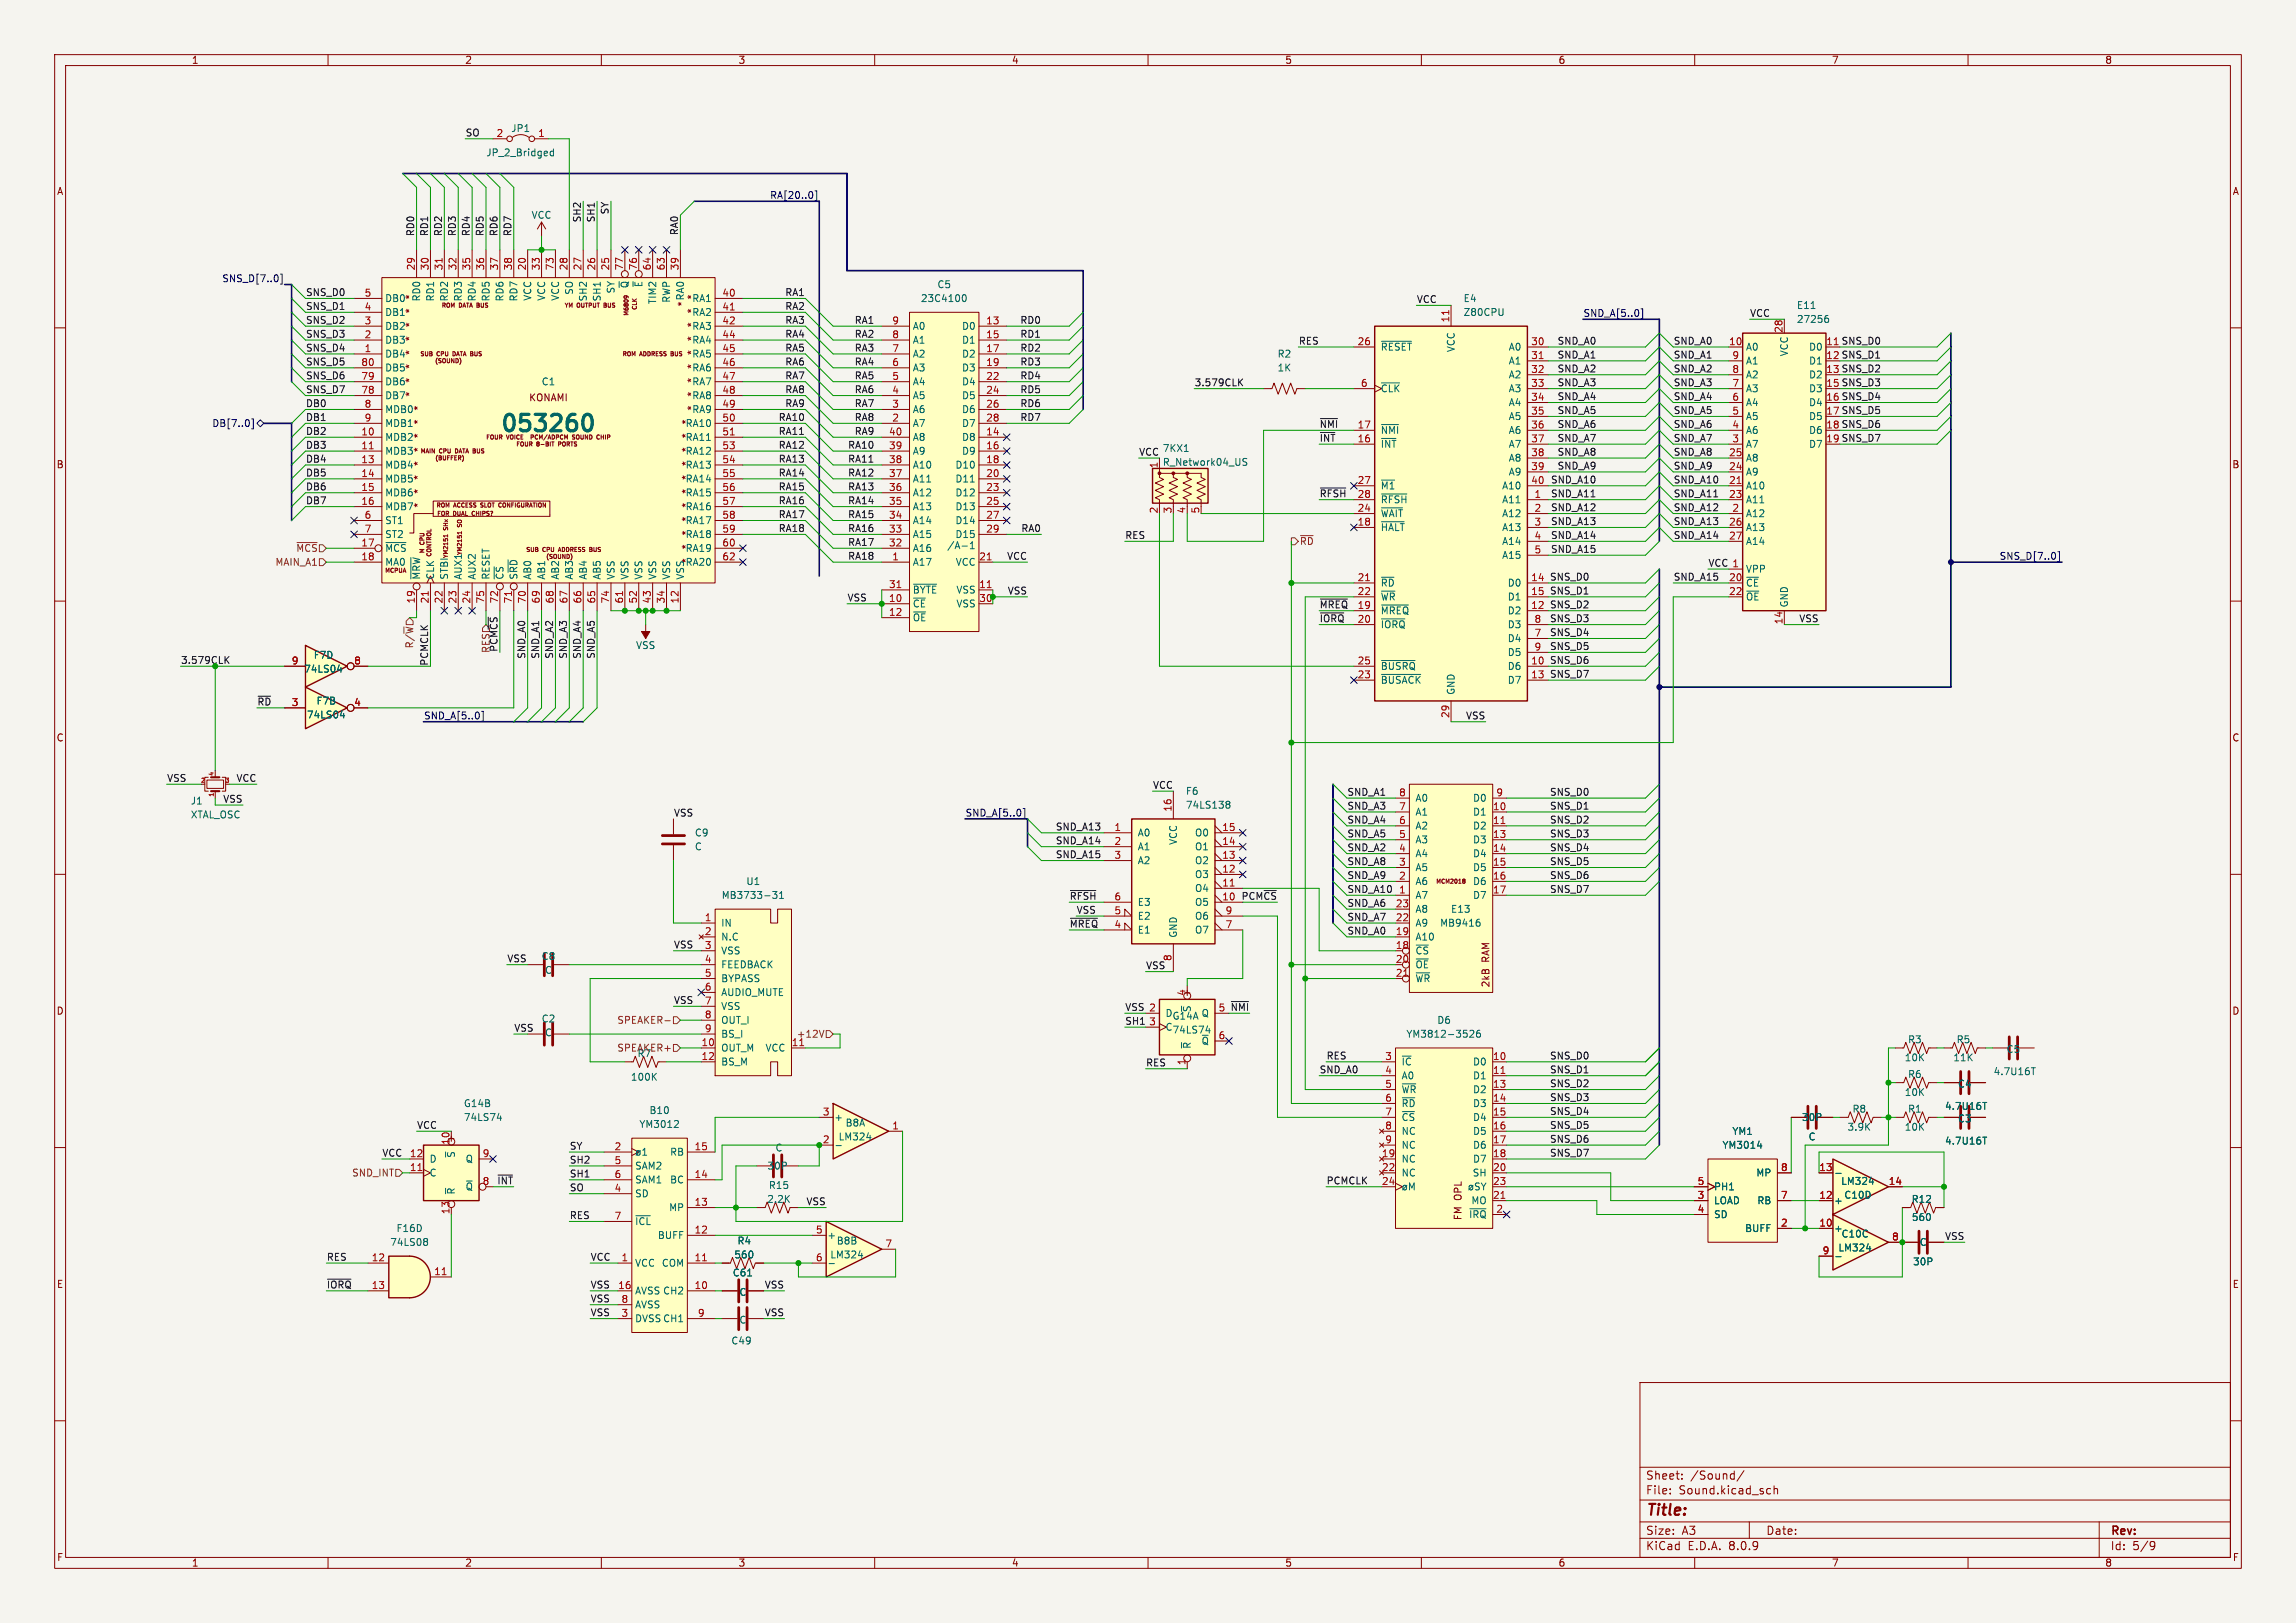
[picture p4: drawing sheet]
<svg xmlns="http://www.w3.org/2000/svg" width="420mm" height="297mm" viewBox="0 0 420 297" stroke-linecap="round" stroke-linejoin="round" font-family="sans-serif">
<defs><g id="words">
<text font-size="4.2" fill="#006464" x="91.2" y="79.9">053260</text>
<text font-size="2.8" fill="#840000" x="301" y="277.9">Title:</text>
<g font-size="2.1" fill="#840000">
<text x="301" y="273.7">File:</text>
<text x="301" y="271">Sheet:</text>
<text x="307.1" y="273.7">Sound.kicad_sch</text>
<text x="309.2" y="271">/Sound/</text>
<text x="301" y="281.1">Size:</text>
<text x="307.6" y="281.1">A3</text>
<text x="323" y="281.1">Date:</text>
<text x="386" y="281.3">Rev:</text>
<text x="301" y="283.9">KiCad</text>
<text x="308.7" y="283.9">E.D.A.</text>
<text x="316.3" y="283.9">8.0.9</text>
<text x="386" y="283.9">Id:</text>
<text x="390.1" y="283.9">5/9</text>
</g>
<g font-size="1.8" fill="#840000">
<text x="35" y="11.9">1</text>
<text x="85" y="11.9">2</text>
<text x="135" y="11.9">3</text>
<text x="185" y="11.9">4</text>
<text x="235" y="11.9">5</text>
<text x="285" y="11.9">6</text>
<text x="335" y="11.9">7</text>
<text x="385" y="11.9">8</text>
<text x="10.3" y="35.9">A</text>
<text x="408.3" y="35.9">A</text>
<text x="75.8" y="57.5" transform="rotate(-90 75.8 57.5)">*</text>
<text x="75.8" y="65.1" transform="rotate(-90 75.8 65.1)">*</text>
<text x="75.8" y="72.7" transform="rotate(-90 75.8 72.7)">*</text>
<text x="77.3" y="77.8" transform="rotate(-90 77.3 77.8)">*</text>
<text x="77.3" y="75.3" transform="rotate(-90 77.3 75.3)">*</text>
<text x="96.7" y="73.6">KONAMI</text>
<text x="77.3" y="82.9" transform="rotate(-90 77.3 82.9)">*</text>
<text x="77.3" y="80.4" transform="rotate(-90 77.3 80.4)">*</text>
<text x="10.3" y="85.9">B</text>
<text x="77.3" y="88" transform="rotate(-90 77.3 88)">*</text>
<text x="77.3" y="85.4" transform="rotate(-90 77.3 85.4)">*</text>
<text x="408.2" y="85.9">B</text>
<text x="77.3" y="93.1" transform="rotate(-90 77.3 93.1)">*</text>
<text x="77.3" y="90.5" transform="rotate(-90 77.3 90.5)">*</text>
<text x="10.3" y="135.9">C</text>
<text x="408.2" y="135.9">C</text>
<text x="272.7" y="176.1" transform="rotate(-90 272.7 176.1)">RAM</text>
<text x="10.3" y="185.9">D</text>
<text x="272.7" y="180.8" transform="rotate(-90 272.7 180.8)">2kB</text>
<text x="408.2" y="185.9">D</text>
<text x="267.6" y="223.4" transform="rotate(-90 267.6 223.4)">FM OPL</text>
<text x="10.3" y="235.9">E</text>
<text x="408.3" y="235.9">E</text>
<text x="10.3" y="285.9">F</text>
<text x="35" y="286.9">1</text>
<text x="85" y="286.9">2</text>
<text x="135" y="286.9">3</text>
<text x="185" y="286.9">4</text>
<text x="235" y="286.9">5</text>
<text x="285" y="286.9">6</text>
<text x="335" y="286.9">7</text>
<text x="385" y="286.9">8</text>
<text x="408.3" y="285.9">F</text>
</g>
<g font-size="1.8" fill="#0f0f0f">
<text x="85.1" y="25.1">SO</text>
<text x="106.3" y="40.8" transform="rotate(-90 106.3 40.8)">SH2</text>
<text x="108.9" y="40.8" transform="rotate(-90 108.9 40.8)">SH1</text>
<text x="111.4" y="39.3" transform="rotate(-90 111.4 39.3)">SY</text>
<text x="75.9" y="43.3" transform="rotate(-90 75.9 43.3)">RD0</text>
<text x="78.4" y="43.3" transform="rotate(-90 78.4 43.3)">RD1</text>
<text x="80.9" y="43.3" transform="rotate(-90 80.9 43.3)">RD2</text>
<text x="83.5" y="43.3" transform="rotate(-90 83.5 43.3)">RD3</text>
<text x="86" y="43.3" transform="rotate(-90 86 43.3)">RD4</text>
<text x="88.6" y="43.3" transform="rotate(-90 88.6 43.3)">RD5</text>
<text x="91.1" y="43.3" transform="rotate(-90 91.1 43.3)">RD6</text>
<text x="93.6" y="43.3" transform="rotate(-90 93.6 43.3)">RD7</text>
<text x="124.1" y="43.1" transform="rotate(-90 124.1 43.1)">RA0</text>
<text x="55.9" y="59.3">SNS_D2</text>
<text x="55.9" y="56.8">SNS_D1</text>
<text x="55.9" y="54.3">SNS_D0</text>
<text x="143.5" y="59.3">RA3</text>
<text x="143.5" y="56.8">RA2</text>
<text x="143.5" y="54.3">RA1</text>
<text x="156.2" y="59.3">RA1</text>
<text x="186.5" y="59.3">RD0</text>
<text x="259.1" y="55.5">VCC</text>
<text x="320" y="58.1">VCC</text>
<text x="55.9" y="61.9">SNS_D3</text>
<text x="55.9" y="64.4">SNS_D4</text>
<text x="143.5" y="64.4">RA5</text>
<text x="143.5" y="61.9">RA4</text>
<text x="156.2" y="64.4">RA3</text>
<text x="156.2" y="61.9">RA2</text>
<text x="186.5" y="61.9">RD1</text>
<text x="186.5" y="64.4">RD2</text>
<text x="237.5" y="63.2">RES</text>
<text x="284.8" y="65.7">SND_A1</text>
<text x="284.8" y="63.2">SND_A0</text>
<text x="306.1" y="65.7">SND_A1</text>
<text x="306.1" y="63.2">SND_A0</text>
<text x="334" y="63.2">11 SNS_D0</text>
<text x="334" y="65.8">12 SNS_D1</text>
<text x="55.9" y="69.5">SNS_D6</text>
<text x="55.9" y="67">SNS_D5</text>
<text x="143.5" y="67">RA6</text>
<text x="143.5" y="69.5">RA7</text>
<text x="156.2" y="67">RA4</text>
<text x="156.2" y="69.5">RA5</text>
<text x="186.5" y="67">RD3</text>
<text x="186.5" y="69.5">RD4</text>
<text x="218.4" y="70.8">3.579CLK</text>
<text x="284.8" y="68.2">SND_A2</text>
<text x="284.8" y="70.8">SND_A3</text>
<text x="306.1" y="68.2">SND_A2</text>
<text x="306.1" y="70.8">SND_A3</text>
<text x="334" y="68.3">13 SNS_D2</text>
<text x="334" y="70.9">15 SNS_D3</text>
<text x="55.9" y="72">SNS_D7</text>
<text x="55.9" y="77.1">DB1</text>
<text x="55.9" y="74.6">DB0</text>
<text x="142.3" y="77.1">RA10</text>
<text x="143.5" y="74.6">RA9</text>
<text x="143.5" y="72">RA8</text>
<text x="156.2" y="77.1">RA8</text>
<text x="156.2" y="72">RA6</text>
<text x="156.2" y="74.6">RA7</text>
<text x="186.5" y="72">RD5</text>
<text x="186.5" y="77.1">RD7</text>
<text x="186.5" y="74.6">RD6</text>
<text x="284.8" y="75.9">SND_A5</text>
<text x="284.8" y="73.3">SND_A4</text>
<text x="306.1" y="73.3">SND_A4</text>
<text x="306.1" y="75.9">SND_A5</text>
<text x="334" y="73.4">16 SNS_D4</text>
<text x="334" y="75.9">17 SNS_D5</text>
<text x="55.9" y="82.2">DB3</text>
<text x="55.9" y="79.7">DB2</text>
<text x="142.3" y="82.2">RA12</text>
<text x="142.3" y="79.7">RA11</text>
<text x="155" y="82.2">RA10</text>
<text x="156.2" y="79.7">RA9</text>
<text x="208.3" y="83.5">VCC</text>
<text x="241.3" y="78.4">~{NMI}</text>
<text x="241.3" y="80.9">~{INT}</text>
<text x="284.8" y="78.4">SND_A6</text>
<text x="284.8" y="83.5">SND_A8</text>
<text x="284.8" y="80.9">SND_A7</text>
<text x="306.1" y="80.9">SND_A7</text>
<text x="306.1" y="83.5">SND_A8</text>
<text x="306.1" y="78.4">SND_A6</text>
<text x="334" y="78.5">18 SNS_D6</text>
<text x="334" y="81">19 SNS_D7</text>
<text x="55.9" y="87.3">DB5</text>
<text x="55.9" y="84.7">DB4</text>
<text x="55.9" y="89.8">DB6</text>
<text x="142.3" y="89.8">RA15</text>
<text x="142.3" y="87.3">RA14</text>
<text x="142.3" y="84.7">RA13</text>
<text x="155" y="87.3">RA12</text>
<text x="155" y="89.8">RA13</text>
<text x="155" y="84.7">RA11</text>
<text x="283.6" y="88.6">SND_A10</text>
<text x="284.8" y="86">SND_A9</text>
<text x="306.1" y="86">SND_A9</text>
<text x="306.1" y="88.6">SND_A10</text>
<text x="55.9" y="92.4">DB7</text>
<text x="142.3" y="92.4">RA16</text>
<text x="142.3" y="94.9">RA17</text>
<text x="155" y="92.4">RA14</text>
<text x="155" y="94.9">RA15</text>
<text x="241.3" y="91.1">~{RFSH}28</text>
<text x="283.6" y="93.6">SND_A12</text>
<text x="283.6" y="91.1">SND_A11</text>
<text x="306.1" y="91.1">SND_A11</text>
<text x="306.1" y="93.6">SND_A12</text>
<text x="142.3" y="97.4">RA18</text>
<text x="155" y="100">RA17</text>
<text x="155" y="97.4">RA16</text>
<text x="186.7" y="97.4">RA0</text>
<text x="205.7" y="98.7">RES</text>
<text x="283.6" y="101.3">SND_A15</text>
<text x="283.6" y="98.7">SND_A14</text>
<text x="283.6" y="96.2">SND_A13</text>
<text x="306.1" y="98.7">SND_A14</text>
<text x="306.1" y="96.2">SND_A13</text>
<text x="155" y="102.5">RA18</text>
<text x="184.1" y="102.5">VCC</text>
<text x="283.4" y="106.3">SNS_D0</text>
<text x="306.1" y="106.3">SND_A15</text>
<text x="312.4" y="103.8">VCC 1</text>
<text x="154.9" y="110.1">VSS</text>
<text x="184.2" y="108.9">VSS</text>
<text x="241.3" y="111.4">~{MREQ}19</text>
<text x="241.3" y="114">~{IORQ}20</text>
<text x="283.4" y="114">SNS_D3</text>
<text x="283.4" y="111.4">SNS_D2</text>
<text x="283.4" y="108.9">SNS_D1</text>
<text x="329" y="114">VSS</text>
<text x="89.8" y="119.6" transform="rotate(-90 89.8 119.6)">RES</text>
<text x="91.1" y="119.4" transform="rotate(-90 91.1 119.4)">PCM~{CS}72</text>
<text x="283.4" y="119">SNS_D5</text>
<text x="283.4" y="116.5">SNS_D4</text>
<text x="33" y="121.6">3.579CLK</text>
<text x="78.4" y="121.9" transform="rotate(-90 78.4 121.9)">PCMCLK</text>
<text x="96.2" y="120.7" transform="rotate(-90 96.2 120.7)">SND_A0</text>
<text x="98.7" y="120.7" transform="rotate(-90 98.7 120.7)">SND_A1</text>
<text x="101.3" y="120.7" transform="rotate(-90 101.3 120.7)">SND_A2</text>
<text x="103.8" y="120.7" transform="rotate(-90 103.8 120.7)">SND_A3</text>
<text x="106.3" y="120.7" transform="rotate(-90 106.3 120.7)">SND_A4</text>
<text x="108.9" y="120.7" transform="rotate(-90 108.9 120.7)">SND_A5</text>
<text x="283.4" y="121.6">SNS_D6</text>
<text x="283.4" y="124.1">SNS_D7</text>
<text x="47" y="129.2">~{RD}</text>
<text x="268.1" y="131.7">VSS</text>
<text x="30.5" y="143.2">VSS</text>
<text x="43.2" y="143.2">VCC</text>
<text x="40.7" y="147">VSS</text>
<text x="123.2" y="149.5">VSS</text>
<text x="210.8" y="144.4">VCC</text>
<text x="246.4" y="145.7">SND_A1</text>
<text x="246.4" y="148.2">SND_A3</text>
<text x="283.4" y="145.7">SNS_D0</text>
<text x="283.4" y="148.2">SNS_D1</text>
<text x="193" y="152.1">SND_A13</text>
<text x="193" y="154.6">SND_A14</text>
<text x="246.4" y="153.3">SND_A5</text>
<text x="246.4" y="150.8">SND_A4</text>
<text x="246.4" y="155.9">SND_A2</text>
<text x="283.4" y="153.3">SNS_D3</text>
<text x="283.4" y="155.9">SNS_D4</text>
<text x="283.4" y="150.8">SNS_D2</text>
<text x="193" y="157.1">SND_A15</text>
<text x="246.4" y="160.9">SND_A9</text>
<text x="246.4" y="158.4">SND_A8</text>
<text x="283.4" y="158.4">SNS_D5</text>
<text x="283.4" y="160.9">SNS_D6</text>
<text x="195.6" y="164.8">~{RFSH} 6</text>
<text x="196.8" y="167.3">VSS</text>
<text x="227" y="164.8">PCM~{CS}</text>
<text x="246.4" y="166">SND_A6</text>
<text x="246.4" y="163.5">SND_A10</text>
<text x="283.4" y="163.5">SNS_D7</text>
<text x="123.2" y="173.6">VSS</text>
<text x="195.6" y="169.8">~{MREQ} 4</text>
<text x="246.4" y="168.6">SND_A7</text>
<text x="246.4" y="171.1">SND_A0</text>
<text x="92.7" y="176.2">VSS</text>
<text x="209.5" y="177.5">VSS</text>
<text x="214.4" y="176" transform="rotate(-90 214.4 176)">8</text>
<text x="123.2" y="183.8">VSS</text>
<text x="205.7" y="185.1">VSS 2</text>
<text x="222.8" y="185.2">5 ~{NMI}</text>
<text x="205.7" y="187.6">SH1</text>
<text x="209.5" y="195.2">RES</text>
<text x="241.3" y="196.5">SND_A0</text>
<text x="242.6" y="194">RES</text>
<text x="283.4" y="196.5">SNS_D1</text>
<text x="283.4" y="194">SNS_D0</text>
<text x="283.4" y="201.6">SNS_D3</text>
<text x="283.4" y="199">SNS_D2</text>
<text x="76.2" y="206.7">VCC</text>
<text x="283.4" y="204.1">SNS_D4</text>
<text x="283.4" y="206.7">SNS_D5</text>
<text x="283.4" y="209.2">SNS_D6</text>
<text x="69.8" y="211.7">VCC</text>
<text x="104.1" y="213">SH2</text>
<text x="104.1" y="215.6">SH1</text>
<text x="104.1" y="210.5">SY</text>
<text x="283.4" y="211.7">SNS_D7</text>
<text x="90.9" y="216.8">~{INT}</text>
<text x="104.1" y="218.1">SO</text>
<text x="147.4" y="220.6">VSS</text>
<text x="242.6" y="216.8">PCMCLK</text>
<text x="104.1" y="223.2">RES</text>
<text x="355.7" y="227">VSS</text>
<text x="59.7" y="230.8">RES</text>
<text x="107.9" y="230.8">VCC</text>
<text x="59.7" y="235.9">~{IORQ}</text>
<text x="107.9" y="235.9">VSS</text>
<text x="107.9" y="238.4">VSS</text>
<text x="139.8" y="235.9">VSS</text>
<text x="107.9" y="241">VSS</text>
<text x="139.8" y="241">VSS</text>
</g>
<g font-size="1.8" fill="#006464">
<text x="88.9" y="28.8">JP_2_Bridged</text>
<text x="93.4" y="24.4">JP1</text>
<text x="97.1" y="40.2">VCC</text>
<text x="112.6" y="53.8" transform="rotate(-90 112.6 53.8)">SY</text>
<text x="115.2" y="52.8" transform="rotate(-90 115.2 52.8)">~{Q}</text>
<text x="117.7" y="52.7" transform="rotate(-90 117.7 52.7)">~{E}</text>
<text x="171.4" y="52.9">C5</text>
<text x="70.4" y="58">DB1</text>
<text x="70.4" y="55.5">DB0</text>
<text x="75.8" y="55" transform="rotate(-90 75.8 55)">*</text>
<text x="77.1" y="55.3" transform="rotate(-90 77.1 55.3)">RD0</text>
<text x="79.6" y="55.3" transform="rotate(-90 79.6 55.3)">RD1</text>
<text x="82.1" y="55.3" transform="rotate(-90 82.1 55.3)">RD2</text>
<text x="84.7" y="55.3" transform="rotate(-90 84.7 55.3)">RD3</text>
<text x="87.2" y="55.3" transform="rotate(-90 87.2 55.3)">RD4</text>
<text x="89.8" y="55.3" transform="rotate(-90 89.8 55.3)">RD5</text>
<text x="92.3" y="55.3" transform="rotate(-90 92.3 55.3)">RD6</text>
<text x="94.8" y="55.3" transform="rotate(-90 94.8 55.3)">RD7</text>
<text x="97.4" y="55.1" transform="rotate(-90 97.4 55.1)">VCC</text>
<text x="99.9" y="55.1" transform="rotate(-90 99.9 55.1)">VCC</text>
<text x="102.5" y="55.1" transform="rotate(-90 102.5 55.1)">VCC</text>
<text x="105" y="54.1" transform="rotate(-90 105 54.1)">SO</text>
<text x="107.5" y="55.3" transform="rotate(-90 107.5 55.3)">SH2</text>
<text x="110.1" y="55.3" transform="rotate(-90 110.1 55.3)">SH1</text>
<text x="120.2" y="55.7" transform="rotate(-90 120.2 55.7)">TIM2</text>
<text x="122.8" y="55.5" transform="rotate(-90 122.8 55.5)">RWP</text>
<text x="125.6" y="56.2" transform="rotate(-90 125.6 56.2)">* RA0</text>
<text x="126.5" y="55.5">RA1</text>
<text x="126.5" y="58">RA2</text>
<text x="127.4" y="57.5" transform="rotate(-90 127.4 57.5)">*</text>
<text x="127.4" y="55" transform="rotate(-90 127.4 55)">*</text>
<text x="168.4" y="55.5">23C4100</text>
<text x="267.6" y="55.5">E4</text>
<text x="267.6" y="58">Z80CPU</text>
<text x="328.6" y="59.3">27256</text>
<text x="328.6" y="56.7">E11</text>
<text x="70.4" y="65.6">DB4</text>
<text x="70.4" y="63.1">DB3</text>
<text x="70.4" y="60.6">DB2</text>
<text x="75.8" y="62.6" transform="rotate(-90 75.8 62.6)">*</text>
<text x="75.8" y="60" transform="rotate(-90 75.8 60)">*</text>
<text x="126.5" y="60.6">RA3</text>
<text x="126.5" y="63.1">RA4</text>
<text x="126.5" y="65.6">RA5</text>
<text x="127.4" y="65.1" transform="rotate(-90 127.4 65.1)">*</text>
<text x="127.4" y="62.6" transform="rotate(-90 127.4 62.6)">*</text>
<text x="127.4" y="60" transform="rotate(-90 127.4 60)">*</text>
<text x="166.9" y="65.6">A2</text>
<text x="166.9" y="63.1">A1</text>
<text x="166.9" y="60.6">A0</text>
<text x="175.9" y="60.6">D0</text>
<text x="175.9" y="63.1">D1</text>
<text x="175.9" y="65.6">D2</text>
<text x="233.6" y="65.6">R2</text>
<text x="252.5" y="64.4">~{RESET}</text>
<text x="266.3" y="64.5" transform="rotate(-90 266.3 64.5)">VCC</text>
<text x="275.9" y="64.4">A0</text>
<text x="319.3" y="64.4">A0</text>
<text x="327.3" y="65.3" transform="rotate(-90 327.3 65.3)">VCC</text>
<text x="330.8" y="64.4">D0</text>
<text x="70.4" y="70.7">DB6</text>
<text x="70.4" y="68.2">DB5</text>
<text x="75.8" y="70.2" transform="rotate(-90 75.8 70.2)">*</text>
<text x="75.8" y="67.7" transform="rotate(-90 75.8 67.7)">*</text>
<text x="99" y="70.7">C1</text>
<text x="126.5" y="68.2">RA6</text>
<text x="126.5" y="70.7">RA7</text>
<text x="127.4" y="70.2" transform="rotate(-90 127.4 70.2)">*</text>
<text x="127.4" y="67.7" transform="rotate(-90 127.4 67.7)">*</text>
<text x="166.9" y="70.7">A4</text>
<text x="166.9" y="68.2">A3</text>
<text x="175.9" y="68.2">D3</text>
<text x="175.9" y="70.7">D4</text>
<text x="233.6" y="68.2">1K</text>
<text x="252.5" y="72">~{CLK}</text>
<text x="275.9" y="66.9">A1</text>
<text x="275.9" y="69.4">A2</text>
<text x="275.9" y="72">A3</text>
<text x="319.3" y="72">A3</text>
<text x="319.3" y="69.4">A2</text>
<text x="319.3" y="66.9">A1</text>
<text x="330.8" y="66.9">D1</text>
<text x="330.8" y="69.4">D2</text>
<text x="330.8" y="72">D3</text>
<text x="70.4" y="73.3">DB7</text>
<text x="70.4" y="75.8">MDB0</text>
<text x="126.3" y="77.8" transform="rotate(-90 126.3 77.8)">*</text>
<text x="126.5" y="73.3">RA8</text>
<text x="126.5" y="75.8">RA9</text>
<text x="127.4" y="75.3" transform="rotate(-90 127.4 75.3)">*</text>
<text x="127.4" y="72.7" transform="rotate(-90 127.4 72.7)">*</text>
<text x="166.9" y="75.8">A6</text>
<text x="166.9" y="73.3">A5</text>
<text x="175.9" y="73.3">D5</text>
<text x="175.9" y="75.8">D6</text>
<text x="275.9" y="74.5">A4</text>
<text x="275.9" y="77.1">A5</text>
<text x="319.3" y="77.1">A5</text>
<text x="319.3" y="74.5">A4</text>
<text x="330.8" y="74.5">D4</text>
<text x="330.8" y="77.1">D5</text>
<text x="70.4" y="80.9">MDB2</text>
<text x="70.4" y="83.4">MDB3</text>
<text x="70.4" y="78.3">MDB1</text>
<text x="125.3" y="78.3">RA10</text>
<text x="125.3" y="80.9">RA11</text>
<text x="125.3" y="83.4">RA12</text>
<text x="126.3" y="82.9" transform="rotate(-90 126.3 82.9)">*</text>
<text x="126.3" y="80.4" transform="rotate(-90 126.3 80.4)">*</text>
<text x="166.9" y="78.3">A7</text>
<text x="166.9" y="83.4">A9</text>
<text x="166.9" y="80.9">A8</text>
<text x="175.9" y="80.9">D8</text>
<text x="175.9" y="83.4">D9</text>
<text x="175.9" y="78.3">D7</text>
<text x="212.6" y="82.9">7KX1</text>
<text x="252.5" y="82.1">~{INT}</text>
<text x="252.5" y="79.6">~{NMI}</text>
<text x="275.9" y="79.6">A6</text>
<text x="275.9" y="82.1">A7</text>
<text x="319.3" y="82.1">A7</text>
<text x="319.3" y="79.6">A6</text>
<text x="330.8" y="79.6">D6</text>
<text x="330.8" y="82.1">D7</text>
<text x="70.4" y="86">MDB4</text>
<text x="70.4" y="88.5">MDB5</text>
<text x="125.3" y="86">RA13</text>
<text x="125.3" y="88.5">RA14</text>
<text x="126.3" y="88" transform="rotate(-90 126.3 88)">*</text>
<text x="126.3" y="85.4" transform="rotate(-90 126.3 85.4)">*</text>
<text x="166.9" y="88.5">A11</text>
<text x="166.9" y="86">A10</text>
<text x="174.7" y="86">D10</text>
<text x="174.7" y="88.5">D11</text>
<text x="212.6" y="85.4">R_Network04_US</text>
<text x="252.5" y="89.8">~{M1}</text>
<text x="274.7" y="89.8">A10</text>
<text x="275.9" y="84.7">A8</text>
<text x="275.9" y="87.2">A9</text>
<text x="319.3" y="89.8">A10</text>
<text x="319.3" y="87.2">A9</text>
<text x="319.3" y="84.7">A8</text>
<text x="70.4" y="91">MDB6</text>
<text x="70.4" y="93.6">MDB7</text>
<text x="125.3" y="91">RA15</text>
<text x="125.3" y="93.6">RA16</text>
<text x="126.3" y="95.6" transform="rotate(-90 126.3 95.6)">*</text>
<text x="126.3" y="93.1" transform="rotate(-90 126.3 93.1)">*</text>
<text x="126.3" y="90.5" transform="rotate(-90 126.3 90.5)">*</text>
<text x="166.9" y="93.6">A13</text>
<text x="166.9" y="91">A12</text>
<text x="174.7" y="91">D12</text>
<text x="174.7" y="93.6">D13</text>
<text x="252.5" y="94.8">~{WAIT}</text>
<text x="252.5" y="92.3">~{RFSH}</text>
<text x="274.7" y="92.3">A11</text>
<text x="274.7" y="94.8">A12</text>
<text x="319.3" y="94.8">A12</text>
<text x="319.3" y="92.3">A11</text>
<text x="70.4" y="101.2">~{MCS}</text>
<text x="70.4" y="96.1">ST1</text>
<text x="70.4" y="98.7">ST2</text>
<text x="125.3" y="96.1">RA17</text>
<text x="125.3" y="98.7">RA18</text>
<text x="125.3" y="101.2">RA19</text>
<text x="126.3" y="100.7" transform="rotate(-90 126.3 100.7)">*</text>
<text x="126.3" y="98.1" transform="rotate(-90 126.3 98.1)">*</text>
<text x="166.9" y="101.2">A16</text>
<text x="166.9" y="98.7">A15</text>
<text x="166.9" y="96.1">A14</text>
<text x="174.7" y="96.1">D14</text>
<text x="252.5" y="97.4">~{HALT}</text>
<text x="274.7" y="97.4">A13</text>
<text x="274.7" y="99.9">A14</text>
<text x="319.3" y="97.4">A13</text>
<text x="319.3" y="99.9">A14</text>
<text x="70.4" y="103.7">MA0</text>
<text x="77.1" y="106.2" transform="rotate(-90 77.1 106.2)">~{MRW}</text>
<text x="79.6" y="106.2" transform="rotate(-90 79.6 106.2)">CLK</text>
<text x="82.1" y="106.2" transform="rotate(-90 82.1 106.2)">STBI</text>
<text x="84.7" y="106.2" transform="rotate(-90 84.7 106.2)">AUX1</text>
<text x="87.2" y="106.2" transform="rotate(-90 87.2 106.2)">AUX2</text>
<text x="89.8" y="106.2" transform="rotate(-90 89.8 106.2)">RESET</text>
<text x="92.3" y="106.2" transform="rotate(-90 92.3 106.2)">~{CS}</text>
<text x="94.8" y="106.2" transform="rotate(-90 94.8 106.2)">S~{RD}</text>
<text x="97.4" y="106.2" transform="rotate(-90 97.4 106.2)">AB0</text>
<text x="99.9" y="106.2" transform="rotate(-90 99.9 106.2)">AB1</text>
<text x="102.5" y="106.2" transform="rotate(-90 102.5 106.2)">AB2</text>
<text x="105" y="106.2" transform="rotate(-90 105 106.2)">AB3</text>
<text x="107.5" y="106.2" transform="rotate(-90 107.5 106.2)">AB4</text>
<text x="110.1" y="106.2" transform="rotate(-90 110.1 106.2)">AB5</text>
<text x="112.6" y="106.2" transform="rotate(-90 112.6 106.2)">VSS</text>
<text x="115.2" y="106.2" transform="rotate(-90 115.2 106.2)">VSS</text>
<text x="117.7" y="106.2" transform="rotate(-90 117.7 106.2)">VSS</text>
<text x="120.2" y="106.2" transform="rotate(-90 120.2 106.2)">VSS</text>
<text x="122.8" y="106.2" transform="rotate(-90 122.8 106.2)">VSS</text>
<text x="125.3" y="103.7">RA20</text>
<text x="125.3" y="106.2" transform="rotate(-90 125.3 106.2)">VSS</text>
<text x="126.3" y="103.2" transform="rotate(-90 126.3 103.2)">*</text>
<text x="166.9" y="103.7">A17</text>
<text x="174.7" y="103.7">VCC</text>
<text x="252.5" y="107.5">~{RD}</text>
<text x="274.7" y="102.5">A15</text>
<text x="275.7" y="107.5">D0</text>
<text x="319.3" y="105">VPP</text>
<text x="319.3" y="107.5">~{CE}</text>
<text x="166.9" y="111.4">~{CE}</text>
<text x="166.9" y="113.9">~{OE}</text>
<text x="166.9" y="108.8">~{BYTE} VSS</text>
<text x="174.9" y="111.4">VSS</text>
<text x="252.5" y="112.6">~{MREQ}</text>
<text x="252.5" y="110.1">~{WR}</text>
<text x="275.7" y="112.6">D2</text>
<text x="275.7" y="110.1">D1</text>
<text x="319.3" y="110.1">~{OE}</text>
<text x="327.3" y="111.3" transform="rotate(-90 327.3 111.3)">GND</text>
<text x="116.3" y="119">VSS</text>
<text x="252.5" y="115.2">~{IORQ}</text>
<text x="275.7" y="117.7">D4</text>
<text x="275.7" y="115.2">D3</text>
<text x="55.5" y="123.3">74LS04</text>
<text x="57.3" y="120.8">F7D</text>
<text x="252.5" y="125.3">~{BUSACK}</text>
<text x="252.5" y="122.8">~{BUSRQ}</text>
<text x="275.7" y="122.8">D6</text>
<text x="275.7" y="125.3">D7</text>
<text x="275.7" y="120.2">D5</text>
<text x="56.1" y="131.7">74LS04</text>
<text x="57.8" y="129.1">F7B</text>
<text x="266.3" y="127.3" transform="rotate(-90 266.3 127.3)">GND</text>
<text x="34.8" y="147.4">J1</text>
<text x="34.8" y="150">XTAL_OSC</text>
<text x="216.8" y="145.6">F6</text>
<text x="216.8" y="148.2">74LS138</text>
<text x="258.8" y="149.5">A1</text>
<text x="258.8" y="146.9">A0</text>
<text x="269.4" y="149.5">D1</text>
<text x="269.4" y="146.9">D0</text>
<text x="127" y="153.3">C9</text>
<text x="127" y="155.8">C</text>
<text x="208" y="153.3">A0</text>
<text x="208" y="155.8">A1</text>
<text x="215.5" y="154.7" transform="rotate(-90 215.5 154.7)">VCC</text>
<text x="218.5" y="155.8">O1</text>
<text x="218.5" y="153.3">O0</text>
<text x="258.8" y="154.5">A3</text>
<text x="258.8" y="152">A2</text>
<text x="269.4" y="152">D2</text>
<text x="269.4" y="154.5">D3</text>
<text x="208" y="158.3">A2</text>
<text x="218.5" y="160.9">O3</text>
<text x="218.5" y="158.3">O2</text>
<text x="258.8" y="159.6">A5</text>
<text x="258.8" y="157.1">A4</text>
<text x="269.4" y="157.1">D4</text>
<text x="269.4" y="159.6">D5</text>
<text x="131.9" y="164.7">MB3733-31</text>
<text x="136.4" y="162.2">U1</text>
<text x="208" y="166">E3</text>
<text x="218.5" y="166">O5</text>
<text x="218.5" y="163.4">O4</text>
<text x="258.8" y="164.7">A7</text>
<text x="258.8" y="162.2">A6</text>
<text x="258.8" y="167.2">A8</text>
<text x="265.3" y="167.2">E13</text>
<text x="269.4" y="162.2">D6</text>
<text x="269.4" y="164.7">D7</text>
<text x="131.8" y="169.8">IN</text>
<text x="131.8" y="172.3">N.C</text>
<text x="208" y="171">E1</text>
<text x="208" y="168.5">E2</text>
<text x="215.5" y="171.7" transform="rotate(-90 215.5 171.7)">GND</text>
<text x="218.5" y="171">O7</text>
<text x="218.5" y="168.5">O6</text>
<text x="258.8" y="172.3">A10</text>
<text x="258.8" y="169.8">A9</text>
<text x="263.3" y="169.8">MB9416</text>
<text x="99" y="175.9">C8</text>
<text x="99.6" y="178.4">C</text>
<text x="131.8" y="174.9">VSS</text>
<text x="131.8" y="177.4">FEEDBACK</text>
<text x="131.8" y="179.9">BYPASS</text>
<text x="258.8" y="174.9">~{CS}</text>
<text x="258.8" y="177.4">~{OE}</text>
<text x="258.8" y="179.9">~{WR}</text>
<text x="131.8" y="182.5">AUDIO_MUTE</text>
<text x="131.8" y="185">VSS</text>
<text x="218" y="185.3" transform="rotate(-90 218 185.3)">~{S}</text>
<text x="99" y="187.3">C2</text>
<text x="99.6" y="189.8">C</text>
<text x="131.8" y="187.6">OUT_I</text>
<text x="131.8" y="190.1">BS_I</text>
<text x="213.1" y="186.3">D</text>
<text x="213.1" y="188.8">C</text>
<text x="214.4" y="186.8">G14A</text>
<text x="214.4" y="189.3">74LS74</text>
<text x="219.7" y="186.3">Q</text>
<text x="219.7" y="191.4">~{Q}</text>
<text x="257.2" y="190.1">YM3812-3526</text>
<text x="262.8" y="187.6">D6</text>
<text x="348.9" y="191.1">R3</text>
<text x="357.8" y="191.1">R5</text>
<text x="115.3" y="198">100K</text>
<text x="131.8" y="192.6">OUT_M</text>
<text x="131.8" y="195.2">BS_M</text>
<text x="139.9" y="192.6">VCC</text>
<text x="218" y="192" transform="rotate(-90 218 192)">~{R}</text>
<text x="256.3" y="195.2">~{IC}</text>
<text x="256.3" y="197.7">A0</text>
<text x="269.4" y="195.2">D0</text>
<text x="269.4" y="197.7">D1</text>
<text x="348.3" y="194.4">10K</text>
<text x="348.9" y="197.5">R6</text>
<text x="357.2" y="194.4">11K</text>
<text x="364.6" y="197">4.7U16T</text>
<text x="367" y="192.9">C5</text>
<text x="84.8" y="202.8">G14B</text>
<text x="256.3" y="200.3">~{WR}</text>
<text x="256.3" y="202.8">~{RD}</text>
<text x="269.4" y="200.3">D2</text>
<text x="269.4" y="202.8">D3</text>
<text x="338.8" y="203.8">R8</text>
<text x="348.3" y="200.8">10K</text>
<text x="348.9" y="203.8">R1</text>
<text x="355.7" y="203.3">4.7U16T</text>
<text x="358.1" y="199.2">C4</text>
<text x="84.8" y="205.3">74LS74</text>
<text x="116.9" y="206.6">YM3012</text>
<text x="118.7" y="204.1">B10</text>
<text x="152.5" y="205.3">+</text>
<text x="153.3" y="208.9">LM324</text>
<text x="154.6" y="206.3">B8A</text>
<text x="256.3" y="205.3">~{CS}</text>
<text x="256.3" y="207.9">NC</text>
<text x="269.4" y="205.3">D4</text>
<text x="269.4" y="207.9">D5</text>
<text x="316.8" y="207.9">YM1</text>
<text x="329.5" y="205.3">30P</text>
<text x="330.7" y="208.9">C</text>
<text x="337.9" y="207.1">3.9K</text>
<text x="348.3" y="207.1">10K</text>
<text x="355.7" y="209.7">4.7U16T</text>
<text x="358.1" y="205.6">C3</text>
<text x="78.5" y="215.5">C</text>
<text x="78.5" y="213">D</text>
<text x="83.4" y="212" transform="rotate(-90 83.4 212)">~{S}</text>
<text x="85.1" y="213">Q</text>
<text x="116.1" y="214.2">SAM2</text>
<text x="122.5" y="211.7">RB</text>
<text x="140.3" y="214.2">30P</text>
<text x="141.8" y="210.9">C</text>
<text x="256.3" y="213">NC</text>
<text x="256.3" y="215.5">NC</text>
<text x="256.3" y="210.4">NC</text>
<text x="269.3" y="215.5">SH</text>
<text x="269.4" y="210.4">D6</text>
<text x="269.4" y="213">D7</text>
<text x="315" y="210.4">YM3014</text>
<text x="321.2" y="215.5">MP</text>
<text x="83.4" y="218.7" transform="rotate(-90 83.4 218.7)">~{R}</text>
<text x="85.1" y="218">~{Q}</text>
<text x="116.1" y="219.3">SD</text>
<text x="116.1" y="216.8">SAM1</text>
<text x="122.3" y="221.8">MP</text>
<text x="122.5" y="216.8">BC</text>
<text x="140.2" y="220.3">2.2K</text>
<text x="140.5" y="217.8">R15</text>
<text x="269" y="220.6">MO</text>
<text x="313.4" y="220.6">LOAD</text>
<text x="313.4" y="218">PH1</text>
<text x="321.4" y="220.6">RB</text>
<text x="335.4" y="220.6">+</text>
<text x="336.7" y="217">LM324</text>
<text x="337.3" y="219.6">C10D</text>
<text x="349.6" y="220.3">R12</text>
<text x="72.4" y="225.7">F16D</text>
<text x="116.1" y="224.4">~{ICL}</text>
<text x="120.2" y="226.9">BUFF</text>
<text x="134.8" y="227.9">R4</text>
<text x="151.3" y="226.9">+</text>
<text x="153" y="227.9">B8B</text>
<text x="268.6" y="223.1">~{IRQ}</text>
<text x="313.4" y="223.1">SD</text>
<text x="319.1" y="225.7">BUFF</text>
<text x="335.4" y="225.7">+</text>
<text x="336.8" y="226.7">C10C</text>
<text x="349.6" y="223.6">560</text>
<text x="71.3" y="228.2">74LS08</text>
<text x="116.1" y="232">VCC COM</text>
<text x="133.9" y="233.8">C61</text>
<text x="134.2" y="230.5">560</text>
<text x="151.8" y="230.5">LM324</text>
<text x="336.2" y="229.2">LM324</text>
<text x="349.8" y="231.7">30P</text>
<text x="351.1" y="228.2">C</text>
<text x="116.1" y="237.1">AVSS CH2</text>
<text x="116.1" y="239.6">AVSS</text>
<text x="135.2" y="237.3">C</text>
<text x="116.1" y="242.2">DVSS CH1</text>
<text x="135.2" y="242.4">C</text>
<text x="133.7" y="246.2">C49</text>
</g>
<g font-size="1.8" fill="#a90000">
<text x="90.7" y="25.1">2</text>
<text x="98.4" y="25.1">1</text>
<text x="75.9" y="49.6" transform="rotate(-90 75.9 49.6)">29</text>
<text x="78.5" y="49.6" transform="rotate(-90 78.5 49.6)">30</text>
<text x="81" y="49.6" transform="rotate(-90 81 49.6)">31</text>
<text x="83.6" y="49.6" transform="rotate(-90 83.6 49.6)">32</text>
<text x="86.1" y="49.6" transform="rotate(-90 86.1 49.6)">35</text>
<text x="88.6" y="49.6" transform="rotate(-90 88.6 49.6)">36</text>
<text x="91.2" y="49.6" transform="rotate(-90 91.2 49.6)">37</text>
<text x="93.7" y="49.6" transform="rotate(-90 93.7 49.6)">38</text>
<text x="96.3" y="49.6" transform="rotate(-90 96.3 49.6)">20</text>
<text x="98.8" y="49.6" transform="rotate(-90 98.8 49.6)">33</text>
<text x="101.3" y="49.6" transform="rotate(-90 101.3 49.6)">73</text>
<text x="103.9" y="49.6" transform="rotate(-90 103.9 49.6)">28</text>
<text x="106.4" y="49.6" transform="rotate(-90 106.4 49.6)">27</text>
<text x="109" y="49.6" transform="rotate(-90 109 49.6)">26</text>
<text x="111.5" y="49.6" transform="rotate(-90 111.5 49.6)">25</text>
<text x="114" y="49.6" transform="rotate(-90 114 49.6)">77</text>
<text x="116.6" y="49.6" transform="rotate(-90 116.6 49.6)">76</text>
<text x="119.1" y="49.6" transform="rotate(-90 119.1 49.6)">64</text>
<text x="121.7" y="49.6" transform="rotate(-90 121.7 49.6)">63</text>
<text x="124.2" y="49.6" transform="rotate(-90 124.2 49.6)">39</text>
<text x="66.6" y="59.4">3</text>
<text x="66.6" y="56.9">4</text>
<text x="66.6" y="54.4">5</text>
<text x="132" y="54.4">40</text>
<text x="132" y="56.9">41</text>
<text x="132" y="59.4">42</text>
<text x="163.1" y="59.4">9</text>
<text x="180.3" y="59.4">13</text>
<text x="265.2" y="59.1" transform="rotate(-90 265.2 59.1)">11</text>
<text x="66.6" y="64.5">1</text>
<text x="66.6" y="62">2</text>
<text x="132" y="62">44</text>
<text x="132" y="64.5">45</text>
<text x="163.1" y="64.5">7</text>
<text x="163.1" y="62">8</text>
<text x="180.3" y="62">15</text>
<text x="180.3" y="64.5">17</text>
<text x="248.2" y="63.2">26</text>
<text x="280" y="63.2">30</text>
<text x="280" y="65.8">31</text>
<text x="316.2" y="63.2">10</text>
<text x="316.8" y="65.8">9</text>
<text x="326.1" y="61" transform="rotate(-90 326.1 61)">28</text>
<text x="66" y="69.6">79</text>
<text x="66" y="67.1">80</text>
<text x="132" y="67.1">46</text>
<text x="132" y="69.6">47</text>
<text x="163.1" y="69.6">5</text>
<text x="163.1" y="67.1">6</text>
<text x="180.3" y="67.1">19</text>
<text x="180.3" y="69.6">22</text>
<text x="248.8" y="70.9">6</text>
<text x="280" y="68.3">32</text>
<text x="280" y="70.9">33</text>
<text x="316.8" y="70.9">7</text>
<text x="316.8" y="68.3">8</text>
<text x="66" y="72.1">78</text>
<text x="66.6" y="74.7">8</text>
<text x="66.6" y="77.2">9</text>
<text x="132" y="72.1">48</text>
<text x="132" y="74.7">49</text>
<text x="132" y="77.2">50</text>
<text x="163.1" y="77.2">2</text>
<text x="163.1" y="74.7">3</text>
<text x="163.1" y="72.1">4</text>
<text x="180.3" y="72.1">24</text>
<text x="180.3" y="74.7">26</text>
<text x="180.3" y="77.2">28</text>
<text x="280" y="73.4">34</text>
<text x="280" y="75.9">35</text>
<text x="316.8" y="75.9">5</text>
<text x="316.8" y="73.4">6</text>
<text x="66" y="79.8">10</text>
<text x="66" y="82.3">11</text>
<text x="132" y="79.8">51</text>
<text x="132" y="82.3">53</text>
<text x="162.5" y="82.3">39</text>
<text x="162.5" y="79.8">40</text>
<text x="180.3" y="79.8">14</text>
<text x="180.3" y="82.3">16</text>
<text x="248.2" y="81">16</text>
<text x="248.2" y="78.5">17</text>
<text x="280" y="78.5">36</text>
<text x="280" y="81">37</text>
<text x="280" y="83.6">38</text>
<text x="316.2" y="83.6">25</text>
<text x="316.8" y="81">3</text>
<text x="316.8" y="78.5">4</text>
<text x="66" y="84.8">13</text>
<text x="66" y="87.4">14</text>
<text x="66" y="89.9">15</text>
<text x="132" y="84.8">54</text>
<text x="132" y="87.4">55</text>
<text x="132" y="89.9">56</text>
<text x="162.5" y="89.9">36</text>
<text x="162.5" y="87.4">37</text>
<text x="162.5" y="84.8">38</text>
<text x="180.3" y="84.8">18</text>
<text x="180.3" y="87.4">20</text>
<text x="180.3" y="89.9">23</text>
<text x="211.8" y="85.8" transform="rotate(-90 211.8 85.8)">1</text>
<text x="248.2" y="88.6">27</text>
<text x="280" y="86.1">39</text>
<text x="280" y="88.6">40</text>
<text x="316.2" y="88.6">21</text>
<text x="316.2" y="86.1">24</text>
<text x="66" y="92.5">16</text>
<text x="66.6" y="95">6</text>
<text x="132" y="92.5">57</text>
<text x="132" y="95">58</text>
<text x="162.5" y="95">34</text>
<text x="162.5" y="92.5">35</text>
<text x="180.3" y="92.5">25</text>
<text x="180.3" y="95">27</text>
<text x="211.8" y="94.1" transform="rotate(-90 211.8 94.1)">2</text>
<text x="214.4" y="94.1" transform="rotate(-90 214.4 94.1)">3</text>
<text x="216.9" y="94.1" transform="rotate(-90 216.9 94.1)">4</text>
<text x="219.5" y="94.1" transform="rotate(-90 219.5 94.1)">5</text>
<text x="248.2" y="93.7">24</text>
<text x="280.6" y="91.2">1</text>
<text x="280.6" y="93.7">2</text>
<text x="316.2" y="91.2">23</text>
<text x="316.8" y="93.7">2</text>
<text x="66" y="100.1">17</text>
<text x="66.6" y="97.5">7</text>
<text x="132" y="97.5">59</text>
<text x="132" y="100.1">60</text>
<text x="162.5" y="100.1">32</text>
<text x="162.5" y="97.5">33</text>
<text x="180.3" y="97.5">29</text>
<text x="248.2" y="96.3">18</text>
<text x="280.6" y="96.3">3</text>
<text x="280.6" y="98.8">4</text>
<text x="280.6" y="101.3">5</text>
<text x="316.2" y="96.3">26</text>
<text x="316.2" y="98.8">27</text>
<text x="66" y="102.6">18</text>
<text x="132" y="102.6">62</text>
<text x="162.5" y="107.7">31</text>
<text x="163.1" y="102.6">1</text>
<text x="179" y="107.7">11</text>
<text x="179" y="102.6">21</text>
<text x="248.2" y="106.4">21</text>
<text x="280" y="106.4">14</text>
<text x="316.2" y="106.4">20</text>
<text x="75.9" y="110.5" transform="rotate(-90 75.9 110.5)">19</text>
<text x="78.5" y="110.5" transform="rotate(-90 78.5 110.5)">21</text>
<text x="81" y="110.5" transform="rotate(-90 81 110.5)">22</text>
<text x="83.6" y="110.5" transform="rotate(-90 83.6 110.5)">23</text>
<text x="86.1" y="110.5" transform="rotate(-90 86.1 110.5)">24</text>
<text x="88.6" y="110.5" transform="rotate(-90 88.6 110.5)">75</text>
<text x="93.7" y="110.5" transform="rotate(-90 93.7 110.5)">71</text>
<text x="96.3" y="110.5" transform="rotate(-90 96.3 110.5)">70</text>
<text x="98.8" y="110.5" transform="rotate(-90 98.8 110.5)">69</text>
<text x="101.3" y="110.5" transform="rotate(-90 101.3 110.5)">68</text>
<text x="103.9" y="110.5" transform="rotate(-90 103.9 110.5)">67</text>
<text x="106.4" y="110.5" transform="rotate(-90 106.4 110.5)">66</text>
<text x="109" y="110.5" transform="rotate(-90 109 110.5)">65</text>
<text x="111.5" y="110.5" transform="rotate(-90 111.5 110.5)">74</text>
<text x="114" y="110.5" transform="rotate(-90 114 110.5)">61</text>
<text x="116.6" y="110.5" transform="rotate(-90 116.6 110.5)">52</text>
<text x="119.1" y="110.5" transform="rotate(-90 119.1 110.5)">43</text>
<text x="121.7" y="110.5" transform="rotate(-90 121.7 110.5)">34</text>
<text x="124.2" y="110.5" transform="rotate(-90 124.2 110.5)">12</text>
<text x="162.5" y="110.2">10</text>
<text x="162.5" y="112.8">12</text>
<text x="179" y="110.2">30</text>
<text x="248.2" y="109">22</text>
<text x="280" y="111.5">12</text>
<text x="280" y="109">15</text>
<text x="316.2" y="109">22</text>
<text x="280.6" y="116.6">7</text>
<text x="280.6" y="114">8</text>
<text x="280.6" y="119.1">9</text>
<text x="326.1" y="114.3" transform="rotate(-90 326.1 114.3)">14</text>
<text x="53.3" y="121.7">9</text>
<text x="64.7" y="121.7">8</text>
<text x="248.2" y="124.2">23</text>
<text x="248.2" y="121.7">25</text>
<text x="280" y="121.7">10</text>
<text x="280" y="124.2">13</text>
<text x="53.3" y="129.3">3</text>
<text x="64.7" y="129.3">4</text>
<text x="265.2" y="131.5" transform="rotate(-90 265.2 131.5)">29</text>
<text x="214.4" y="148.6" transform="rotate(-90 214.4 148.6)">16</text>
<text x="255.8" y="148.3">7</text>
<text x="255.8" y="145.8">8</text>
<text x="273" y="148.3">10</text>
<text x="273.6" y="145.8">9</text>
<text x="203.8" y="152.1">1</text>
<text x="203.8" y="154.7">2</text>
<text x="223.5" y="154.7">14</text>
<text x="223.5" y="152.1">15</text>
<text x="255.8" y="156">4</text>
<text x="255.8" y="153.4">5</text>
<text x="255.8" y="150.9">6</text>
<text x="273" y="150.9">11</text>
<text x="273" y="153.4">13</text>
<text x="273" y="156">14</text>
<text x="203.8" y="157.2">3</text>
<text x="223.5" y="159.8">12</text>
<text x="223.5" y="157.2">13</text>
<text x="255.8" y="161">2</text>
<text x="255.8" y="158.5">3</text>
<text x="273" y="158.5">15</text>
<text x="273" y="161">16</text>
<text x="203.8" y="167.4">5</text>
<text x="223.5" y="164.8">10</text>
<text x="223.5" y="162.3">11</text>
<text x="224.1" y="167.4">9</text>
<text x="255.2" y="166.1">23</text>
<text x="255.8" y="163.6">1</text>
<text x="273" y="163.6">17</text>
<text x="128.8" y="168.7">1</text>
<text x="128.8" y="171.2">2</text>
<text x="128.8" y="173.7">3</text>
<text x="224.1" y="169.9">7</text>
<text x="255.2" y="173.7">18</text>
<text x="255.2" y="171.2">19</text>
<text x="255.2" y="168.7">22</text>
<text x="128.8" y="176.3">4</text>
<text x="128.8" y="178.8">5</text>
<text x="255.2" y="176.3">20</text>
<text x="255.2" y="178.8">21</text>
<text x="128.8" y="181.4">6</text>
<text x="128.8" y="183.9">7</text>
<text x="216.3" y="182.5">+</text>
<text x="216.9" y="182.3" transform="rotate(-90 216.9 182.3)">4</text>
<text x="128.2" y="191.5">10</text>
<text x="128.8" y="186.4">8</text>
<text x="128.8" y="189">9</text>
<text x="144.7" y="191.5">11</text>
<text x="210.1" y="187.7">3</text>
<text x="222.8" y="190.2">6</text>
<text x="128.2" y="194.1">12</text>
<text x="216.9" y="195" transform="rotate(-90 216.9 195)">1</text>
<text x="253.3" y="194.1">3</text>
<text x="253.3" y="196.6">4</text>
<text x="273" y="194.1">10</text>
<text x="273" y="196.6">11</text>
<text x="253.3" y="199.1">5</text>
<text x="253.3" y="201.7">6</text>
<text x="273" y="199.1">13</text>
<text x="273" y="201.7">14</text>
<text x="81.7" y="209.2">+</text>
<text x="82.3" y="209.6" transform="rotate(-90 82.3 209.6)">10</text>
<text x="150.4" y="209.3">2</text>
<text x="150.4" y="204.2">3</text>
<text x="163.1" y="206.8">1</text>
<text x="253.3" y="204.2">7</text>
<text x="253.3" y="206.8">8</text>
<text x="253.3" y="209.3">9</text>
<text x="273" y="204.2">15</text>
<text x="273" y="206.8">16</text>
<text x="273" y="209.3">17</text>
<text x="74.9" y="214.4">11</text>
<text x="74.9" y="211.8">12</text>
<text x="88.2" y="211.8">9</text>
<text x="112.3" y="210.6">2</text>
<text x="112.3" y="213.1">5</text>
<text x="112.3" y="215.6">6</text>
<text x="127" y="215.6">14</text>
<text x="127" y="210.6">15</text>
<text x="252.7" y="211.8">19</text>
<text x="252.7" y="214.4">22</text>
<text x="273" y="211.8">18</text>
<text x="273" y="214.4">20</text>
<text x="325.7" y="214.4">8</text>
<text x="332.7" y="214.4">13</text>
<text x="88.2" y="216.9">8</text>
<text x="112.3" y="218.2">4</text>
<text x="127" y="220.7">13</text>
<text x="252.7" y="216.9">24</text>
<text x="273" y="219.5">21</text>
<text x="273" y="216.9">23</text>
<text x="273.6" y="222">2</text>
<text x="310.4" y="219.5">3</text>
<text x="310.4" y="222">4</text>
<text x="310.4" y="216.9">5</text>
<text x="325.7" y="219.5">7</text>
<text x="332.7" y="219.5">12</text>
<text x="345.4" y="216.9">14</text>
<text x="82.3" y="222.3" transform="rotate(-90 82.3 222.3)">13</text>
<text x="112.3" y="223.3">7</text>
<text x="127" y="225.8">12</text>
<text x="149.2" y="225.8">5</text>
<text x="325.7" y="224.5">2</text>
<text x="332.7" y="224.5">10</text>
<text x="346" y="227.1">8</text>
<text x="67.9" y="230.9">12</text>
<text x="79.3" y="233.4">11</text>
<text x="113.6" y="230.9">1</text>
<text x="127" y="230.9">11</text>
<text x="149.2" y="230.9">6</text>
<text x="161.9" y="228.3">7</text>
<text x="333.3" y="229.6">9</text>
<text x="67.9" y="236">13</text>
<text x="113" y="236">16</text>
<text x="113.6" y="238.5">8</text>
<text x="127" y="236">10</text>
<text x="113.6" y="241">3</text>
<text x="127.6" y="241">9</text>
</g>
<g font-size="1.8" fill="#000084">
<text x="140.8" y="36.5">RA[20..0]</text>
<text x="40.6" y="51.7">SNS_D[7..0]</text>
<text x="289.6" y="58.1">SND_A[5..0]</text>
<text x="38.7" y="78.3">DB[7..0]</text>
<text x="365.7" y="102.5">SNS_D[7..0]</text>
<text x="77.5" y="131.7">SND_A[5..0]</text>
<text x="176.5" y="149.5">SND_A[5..0]</text>
</g>
<g font-size="1.8" fill="#725600">
<text x="54.1" y="101.2">~{MCS}</text>
<text x="237.7" y="99.9">~{RD}</text>
<text x="50.3" y="103.7">MAIN_A1</text>
<text x="112.8" y="187.6">SPEAKER-</text>
<text x="145.7" y="190.1">+12V</text>
<text x="112.8" y="192.6">SPEAKER+</text>
<text x="116.5" y="193.6">R7</text>
<text x="64.3" y="215.5">SND_INT</text>
</g>
<g font-size="1.8" fill="#009600">
<text x="75.8" y="118.7" transform="rotate(-90 75.8 118.7)">R/~{W}</text>
<text x="94" y="188.9">VSS</text>
</g>
<g font-size="1.1" fill="#840000">
<text x="80.8" y="56.4">ROM DATA BUS</text>
<text x="103.2" y="56.4">YM OUTPUT BUS</text>
<text x="115.1" y="57.8" transform="rotate(-90 115.1 57.8)">M6809</text>
<text x="116.6" y="56.8" transform="rotate(-90 116.6 56.8)">CLK</text>
<text x="76.8" y="65.3">SUB</text>
<text x="79.8" y="65.3">CPU</text>
<text x="82.9" y="65.3">DATA BUS</text>
<text x="113.8" y="65.3">ROM ADDRESS BUS</text>
<text x="79.5" y="66.6">(SOUND)</text>
<text x="76.9" y="83.1">MAIN</text>
<text x="80.3" y="83.1">CPU</text>
<text x="83.3" y="83.1">DATA BUS</text>
<text x="88.9" y="80.5">FOUR VOICE</text>
<text x="94.4" y="81.8">FOUR 8-BIT</text>
<text x="97.3" y="80.5">PCM/ADPCM</text>
<text x="102.2" y="81.8">PORTS</text>
<text x="105" y="80.5">SOUND</text>
<text x="109.6" y="80.5">CHIP</text>
<text x="79.6" y="84.3">(BUFFER)</text>
<text x="79.8" y="93">ROM ACCESS SLOT CONFIGURATION</text>
<text x="80.1" y="94.5">FOR DUAL CHIPS?</text>
<text x="77.7" y="101.3" transform="rotate(-90 77.7 101.3)">M CPU</text>
<text x="79" y="101.9" transform="rotate(-90 79 101.9)">CONTROL</text>
<text x="82.1" y="97.1" transform="rotate(-90 82.1 97.1)">SHx</text>
<text x="84.6" y="101.6" transform="rotate(-90 84.6 101.6)">YM2151</text>
<text x="84.6" y="96.5" transform="rotate(-90 84.6 96.5)">SO</text>
<text x="96.2" y="101.1">SUB</text>
<text x="99.2" y="101.1">CPU</text>
<text x="102.2" y="101.1">ADDRESS BUS</text>
<text x="70.4" y="104.9">MCPUA</text>
<text x="82.1" y="102.2" transform="rotate(-90 82.1 102.2)">YM2151</text>
<text x="99.8" y="102.4">(SOUND)</text>
<text x="262.7" y="161.8">MCM2018</text>
</g>
<g font-size="1.1" fill="#a90000">
<text x="36.6" y="143.3">2</text>
<text x="39.1" y="142.1" transform="rotate(-90 39.1 142.1)">4</text>
<text x="41.1" y="143.3">3</text>
<text x="39.1" y="145.9" transform="rotate(-90 39.1 145.9)">1</text>
</g>
</g></defs>
<path d="M0 0h420v297h-420z" fill="#f5f4ef" stroke="#f5f4ef" stroke-width=".18"/>
<g fill="none" stroke="#840000" stroke-width=".18">
<path d="M10 10h400v277h-400zM12 12h396v273h-396zM60 10v2M110 10v2M160 10v2M210 10v2M260 10v2M310 10v2M360 10v2M10 60h2M408 60h2M10 110h2"/>
<path d="M408 110h2M10 160h2M408 160h2M114.3 194.3h1.5l.4-1 .8 2 .7-2 .8 2 .8-2 .7 2 .4-1h1.5M10 210h2M138.4 213.4h2.8M143.3 213.4h2.7M408 210h2M132.1 236.2h2.8M136.9 236.2h2.8M132.1 241.3h2.8M136.9 241.3h2.8"/>
<path d="M300 253h108v32h-108zM10 260h2M300 278.5h108M300 274.5h108M300 268.5h108M305.5 273.2v.2M305.5 272.5v.1M307.7 270.5v.2M307.7 269.8v.1M317.1 269.7l.1 .1M317.2 269.2v1.5M317.2 270.6l-.1 .1"/>
<path d="M319 269.1l-1.3 1.9M320 278.5v3M323.4 272.4l.5 .1M323.9 273.3l-.5 .1M324.5 272.5l.2-.1 .4 .1 .1 .9M324.5 271.9v1.5M384 278.5v6.5M408 260h2M60 285v2M110 285v2M160 285v2M210 285v2"/>
<path d="M260 285v2M300 281.5h108M310 285v2M360 285v2M393.6 282.1l.5 .1a.99 .99 0 0 1-.4 1.4h-.3M394.2 282.7l-.3 .3h-.3"/>
</g>
<path d="M119.5 197l.6 .7M120.1 196.4l-.8 .7M136.8 233.5h.7" fill="none" stroke="#006464" stroke-width=".18"/>
<path d="M141.5 211.3v4.1M143 211.3v4.1M135.1 234.2v4.1M135.1 239.3v4M136.7 234.2v4.1M136.7 239.3v4" fill="none" stroke="#840000" stroke-width=".51"/>
<path d="M151.1 223.5l10.2 5.1-10.2 5.1z" fill="#ffffc2"/>
<path d="M151.1 223.5l10.2 5.1-10.2 5.1z" fill="none" stroke="#840000" stroke-width=".25"/>
<path d="M148.6 226.1h2.5M148.6 231.1h2.5M161.3 228.6h2.5" fill="none" stroke="#840000" stroke-width=".18"/>
<path d="M151.7 231.2h.9M157 229.8h.8" fill="none" stroke="#006464" stroke-width=".18"/>
<path d="M115.6 208.3h10.1v35.5h-10.1z" fill="#ffffc2"/>
<g fill="none" stroke="#840000" stroke-width=".18">
<path d="M110.5 215.9h5.1M110.5 210.8h5.1M110.5 218.4h5.1M110.5 213.4h5.1M115.6 208.3h10.1v35.5h-10.1zM115.6 210.2l1.2 .6-1.2 .7M125.7 215.9h5.1M125.7 210.8h5.1M110.5 223.5h5.1M113 231.1h2.6M113 236.2h2.6M113 238.8h2.6"/>
<path d="M125.7 231.1h5.1M125.7 236.2h5.1M125.7 226.1h5.1M125.7 221h5.1M113 241.3h2.6M125.7 241.3h5.1"/>
</g>
<path d="M128.5 230.7h.7" fill="none" stroke="#a90000" stroke-width=".18"/>
<path d="M116.5 210.7l.2-.1 .3 .1 .1 .5-.1 .1-.3 .1-.2-.1zM117.1 210.6l-.7 .8M117.6 211.4h.7M117.6 210.5l.3-.4v1.3M124 205.1l.1 .2-.1 .3-.7 .7h.8" fill="none" stroke="#006464" stroke-width=".18"/>
<path d="M166.4 57.2h12.7v58.4h-12.7z" fill="#ffffc2"/>
<g fill="none" stroke="#840000" stroke-width=".18">
<path d="M161.3 59.7h5.1M166.4 57.2h12.7v58.4h-12.7zM179.1 59.7h5M161.3 62.2h5.1M161.3 64.8h5.1M161.3 67.3h5.1M161.3 77.5h5.1M161.3 69.9h5.1M161.3 72.4h5.1M161.3 74.9h5.1M179.1 62.2h5M179.1 64.8h5"/>
<path d="M179.1 67.3h5M179.1 77.5h5M179.1 69.9h5M179.1 72.4h5M179.1 74.9h5M161.3 80h5.1M161.3 82.6h5.1M161.3 85.1h5.1M161.3 87.6h5.1M161.3 90.2h5.1M161.3 92.7h5.1M161.3 95.3h5.1"/>
<path d="M161.3 97.8h5.1M179.1 80h5M179.1 82.6h5M179.1 85.1h5M179.1 87.6h5M179.1 90.2h5M179.1 92.7h5M179.1 95.3h5M179.1 97.8h5M161.3 102.9h5.1M161.3 110.5h5.1M161.3 108h5.1"/>
<path d="M161.3 113h5.1M161.3 100.3h5.1M179.1 102.9h2.5M179.1 110.5h2.5M179.1 108h2.5M132.1 231.1h1.5l.4-1 .7 2.1 .8-2.1 .8 2.1 .7-2.1 .8 2.1 .4-1.1h1.5"/>
</g>
<path d="M164.1 107.5h.7M180.6 107.5h.7M180.6 102.5h.7" fill="none" stroke="#a90000" stroke-width=".18"/>
<g fill="none" stroke="#006464" stroke-width=".18">
<path d="M176.1 54.2l.2-.3a.68 .68 0 0 1 .5 .7 .68 .68 0 0 1-.5 .6l-.2-.3M174.5 99.1l-1.1 1.6M175.1 97.1a.64 .64 0 0 1 .7 .6 .64 .64 0 0 1-.7 .7zM176 99.9h.9M176.3 98.4h.7M176.3 97.5l.3-.4v1.3M177.5 88.2h.7M177.5 99.5l.4-.4v1.3M178.2 97.1h-.6l-.1 .6 .2-.1h.4l.1 .2v.4l-.2 .2-.5-.2M167.1 106.9h4.2M174.7 100.4l.4-1.3 .5 1.3M174.8 100.1h.6"/>
<path d="M177.5 100.4h.7"/>
</g>
<path d="M257.8 143.5h15.2v38.1h-15.2z" fill="#ffffc2"/>
<g fill="none" stroke="#840000" stroke-width=".18">
<path d="M123.2 149.9v2.8M123.2 154.7v2.8M255.3 148.6h2.5M255.3 151.1h2.5M255.3 153.7h2.5M255.3 156.2h2.5M255.3 158.8h2.5M255.3 146.1h2.5M257.8 143.5h15.2v38.1h-15.2zM273 148.6h2.6M273 151.1h2.6M273 153.7h2.6"/>
<path d="M273 156.2h2.6M273 158.8h2.6M273 146.1h2.6M96.5 176.5h2.8M101.3 176.5h2.8M255.3 163.8h2.5M255.3 161.3h2.5M255.3 171.5h2.5M255.3 168.9h2.5M255.3 166.4h2.5M267.8 160.9h.1M267.9 160.9h.1"/>
<path d="M268 160.9l-.2 .3 .2 .3-.2 .1M273 163.8h2.6M273 161.3h2.6M96.5 189.2h2.8M101.3 189.2h2.8M138.4 221h1.6l.3-1 .8 2 .8-2 .7 2 .8-2 .7 2 .4-1h1.5"/>
<circle cx="257.2" cy="176.5" r=".63"/>
<circle cx="257.2" cy="174" r=".63"/>
<circle cx="257.2" cy="179.1" r=".63"/>
</g>
<path d="M274.6 150.7h.7M256.8 178.7h.7" fill="none" stroke="#a90000" stroke-width=".18"/>
<path d="M270.3 168.7h.2l.2 .2v.5l-.4 .1M270.4 168.2h.2" fill="none" stroke="#006464" stroke-width=".18"/>
<path d="M121.2 154.4h4M121.2 152.9h4M99.6 174.5v4.1M101.1 174.5v4.1M99.6 187.2v4.1M101.1 187.2v4.1" fill="none" stroke="#840000" stroke-width=".51"/>
<path d="M130.8 166.4h10.2v2.5h1.2v-2.5h2.6v30.5h-2.6v-2.6h-1.2v2.6h-10.2z" fill="#ffffc2"/>
<g fill="none" stroke="#840000" stroke-width=".18">
<path d="M127.9 171.1l.8 .7M128.3 168.9h2.5M128.3 171.5h2.5M128.3 174h2.5M128.3 176.5h2.5M128.3 179.1h2.5M128.7 171.1l-.8 .7M130.8 166.4h10.2v2.5h1.2v-2.5h2.6v30.5h-2.6v-2.6h-1.2v2.6h-10.2zM128.3 191.8h2.5M128.3 194.3h2.5M128.3 181.6h2.5M128.3 184.2h2.5"/>
<path d="M128.3 186.7h2.5M128.3 189.2h2.5M144.8 191.8h2.5"/>
</g>
<path d="M146.3 191.4h.7" fill="none" stroke="#a90000" stroke-width=".18"/>
<path d="M141.3 163.1h.8l-.4 .5 .4 .1v.6l-.2 .1-.6-.1M142.6 164.4h.7M142.6 163.5l.4-.4v1.3" fill="none" stroke="#006464" stroke-width=".18"/>
<path d="M255.3 191.8h17.7v33h-17.7z" fill="#ffffc2"/>
<g fill="none" stroke="#840000" stroke-width=".18">
<path d="M252.7 194.3h2.6M252.7 196.9h2.6M252.7 199.4h2.6M255.3 191.8h17.7v33h-17.7zM273 194.3h2.6M273 196.9h2.6M273 199.4h2.6M252.3 214.2l.8 .8M252.3 206.6l.8 .8M252.3 209.2l.8 .7M252.7 201.9h2.6M252.7 204.5h2.6"/>
<path d="M252.7 207h2.6M252.7 209.6h2.6M252.7 212.1h2.6M252.7 214.6h2.6M252.7 217.2h2.6M253.1 214.2l-.8 .8M253.1 206.6l-.8 .8M253.1 209.2l-.8 .7M255.3 216.5l1.2 .7-1.2 .6M273 201.9h2.6M273 204.5h2.6M273 207h2.6"/>
<path d="M273 209.6h2.6M273 212.1h2.6M273 214.6h2.6M273 219.7h2.6M273 217.2h2.6M273 222.2h2.6"/>
</g>
<path d="M274.6 196.4h.7M274.6 219.3h.7" fill="none" stroke="#a90000" stroke-width=".18"/>
<path d="M268.9 188.7l.5-.2 .2 .4-.8 .9h.8M270.7 188.5l-.4 .1a.86 .86 0 0 0 0 1.2l.5-.1v-.4l-.2-.3h-.3l-.2 .3M256.7 217l.2-.1 .3 .1 .1 .5-.1 .2h-.3l-.2-.1zM257.4 216.9l-.8 .8M257.8 217.7v-1.2l.5 .9 .4-.9v1.2M268.8 217l.2-.1 .3 .1 .1 .5-.1 .2h-.3l-.2-.1zM269.5 216.9l-.8 .8M270.6 216.5h-.5l-.2 .1v.4l.6 .2 .1 .3-.2 .2h-.5M271 216.5l.4 .6M271.4 217.1v.6M271.8 216.5l-.4 .6M268.9 221.2h2.9" fill="none" stroke="#006464" stroke-width=".18"/>
<path d="M318.8 61h15.2v50.8h-15.2z" fill="#ffffc2"/>
<path d="M318.8 61h15.2v50.8h-15.2z" fill="none" stroke="#840000" stroke-width=".25"/>
<g fill="none" stroke="#840000" stroke-width=".18">
<path d="M326.4 58.4v2.6M316.2 63.5h2.6M316.2 78.7h2.6M316.2 76.2h2.6M316.2 73.7h2.6M316.2 71.1h2.6M316.2 68.6h2.6M316.2 66h2.6M316.2 94h2.6M316.2 88.9h2.6M316.2 91.4h2.6M316.2 86.4h2.6"/>
<path d="M316.2 83.8h2.6M316.2 96.5h2.6M316.2 99.1h2.6M316.2 81.3h2.6M118.1 114.3v2.5M316.2 104.1h2.6M316.2 106.7h2.6M316.2 109.2h2.6M326.4 111.8v2.5"/>
</g>
<path d="M317.7 88.5h.8" fill="none" stroke="#a90000" stroke-width=".18"/>
<path d="M331.3 56.5h.7M334 58.2h.3l.2 .3-.1 .4-.4 .1M334.4 57.7l-.4 .1" fill="none" stroke="#006464" stroke-width=".18"/>
<path d="M117.3 115.6h1.6l-.8 1.2z" fill="#840000" stroke="#840000" stroke-width=".18"/>
<path d="M212.1 182.9h10.1v10.1h-10.1z" fill="#ffffc2"/>
<path d="M212.1 182.9h10.1v10.1h-10.1z" fill="none" stroke="#840000" stroke-width=".25"/>
<g fill="none" stroke="#840000" stroke-width=".18">
<path d="M209.5 185.4h2.6M209.5 188h2.6M212.1 187.3l1.3 .7-1.3 .6M217.2 180.3v1.3M217.2 194.3v1.3M222.2 185.4h2.6M222.2 190.5h2.6"/>
<circle cx="217.2" cy="193.7" r=".63"/>
</g>
<path d="M216.1 190.8v1M220.6 188.6h.8M221.2 188.2v.8" fill="none" stroke="#006464" stroke-width=".18"/>
<path d="M152.4 201.9l10.2 5.1-10.2 5.1z" fill="#ffffc2"/>
<path d="M152.4 201.9l10.2 5.1-10.2 5.1z" fill="none" stroke="#840000" stroke-width=".25"/>
<path d="M149.9 209.6h2.5M149.9 204.5h2.5M162.6 207h2.5M336.5 204.5h1.6l.4-1 .7 2 .8-2 .7 2 .8-2 .8 2 .3-1h1.6M346.7 204.5h1.5l.4-1 .8 2 .7-2 .8 2 .8-2 .7 2 .4-1h1.5" fill="none" stroke="#840000" stroke-width=".18"/>
<path d="M152.9 209.6h1M158.6 208.2h.7" fill="none" stroke="#006464" stroke-width=".18"/>
<path d="M69.8 50.8h61v55.9h-61z" fill="#ffffc2"/>
<g fill="none" stroke="#840000" stroke-width=".18">
<path d="M64.8 59.7h5M64.8 57.2h5M64.8 54.6h5M69.8 50.8h61v55.9h-61zM76.2 45.7v5.1M78.7 45.7v5.1M81.3 45.7v5.1M83.8 45.7v5.1M86.4 45.7v5.1M88.9 45.7v5.1M91.4 45.7v5.1M94 45.7v5.1"/>
<path d="M96.5 45.7v5.1M99.1 45.7v5.1M101.6 45.7v5.1M104.1 45.7v5.1M106.7 45.7v5.1M109.2 45.7v5.1M111.8 45.7v5.1M114.1 54.3l.2-.2 .6 .2M114.3 45.7v3.8M114.5 54.1v.1M114.5 54.2h.1M114.6 54.2v.1"/>
<path d="M116.8 45.7v3.8M119.4 45.7v5.1M121.9 45.7v5.1M124.5 45.7v5.1M130.8 59.7h5.1M130.8 57.2h5.1M130.8 54.6h5.1M64.8 64.8h5M64.8 62.2h5M64.8 67.3h5M64.8 69.9h5M64.8 72.4h5"/>
<path d="M64.8 74.9h5M64.8 77.5h5M109.3 79.6l-.1 .3M130.8 64.8h5.1M130.8 62.2h5.1M130.8 67.3h5.1M130.8 69.9h5.1M130.8 72.4h5.1M130.8 74.9h5.1M130.8 77.5h5.1M64.8 80h5M64.8 82.6h5"/>
<path d="M64.8 85.1h5M64.8 87.6h5M64.8 90.2h5M64.8 92.7h5M64.8 95.3h5M64.8 97.8h5M79.2 94h-3.5v3.5h-.8M79.2 91.7h21.4v2.8h-21.4zM81.9 97.8v.5M81.9 98.1h-.8h.1M84.4 97.3v.4M84.4 97.5h-.7l.1 .1"/>
<path d="M101.1 80.9v.7M109.2 80l.1 .3M130.8 80h5.1M130.8 82.6h5.1M130.8 85.1h5.1M130.8 87.6h5.1M130.8 90.2h5.1M130.8 92.7h5.1M130.8 95.3h5.1M130.8 97.8h5.1M64.8 100.3h3.8M64.8 102.9h5"/>
<path d="M76.2 108v3.8M78.7 106.7v5.1M81.3 106.7v5.1M83.8 106.7v5.1M86.4 106.7v5.1M88.9 106.7v5.1M91.4 108v3.8M94 108v3.8M96.5 106.7v5.1M99.1 106.7v5.1M101.6 106.7v5.1M104.1 106.7v5.1"/>
<path d="M106.7 106.7v5.1M109.2 106.7v5.1M111.8 106.7v5.1M114.3 106.7v5.1M116.8 106.7v5.1M119.4 106.7v5.1M121.9 106.7v5.1M124.5 106.7v5.1M130.8 100.3h5.1M130.8 102.9h5.1M327.7 204.5h2.8M332.5 204.5h2.8"/>
<circle cx="69.2" cy="100.3" r=".63"/>
<circle cx="76.2" cy="107.3" r=".63"/>
<circle cx="91.4" cy="107.3" r=".63"/>
<circle cx="94" cy="107.3" r=".63"/>
</g>
<path d="M80.9 47.3v.7M133.6 56.7h.7M133.6 79.6h.7M67.6 82.1h.7M78.3 108.3v.7M93.6 108.3v.7M113.9 108.3v.7" fill="none" stroke="#a90000" stroke-width=".18"/>
<path d="M70.6 99.3h3.7M75.2 102v3.9" fill="none" stroke="#006464" stroke-width=".18"/>
<path d="M106.9 76.1a.72 .72 0 0 1 .7-.3 .72 .72 0 0 1 .6 .6 1.76 1.76 0 0 1-.6 2.4 .77 .77 0 0 1-.8-.5 2.56 2.56 0 0 1 .1-2.2z" fill="none" stroke="#006464" stroke-width=".6"/>
<path d="M330.7 202.4v4.1M332.2 202.4v4.1" fill="none" stroke="#840000" stroke-width=".51"/>
<path d="M312.4 212.1h12.7v15.2h-12.7z" fill="#ffffc2"/>
<path d="M309.9 219.7h2.5M309.9 217.2h2.5M312.4 212.1h12.7v15.2h-12.7zM312.4 216.5l1.3 .7-1.3 .6M325.1 219.7h2.6M325.1 214.6h2.6M309.9 222.2h2.5M325.1 224.8h2.6M348 221h1.5l.4-1 .7 2 .8-2 .8 2 .7-2 .8 2 .4-1h1.5" fill="none" stroke="#840000" stroke-width=".18"/>
<path d="M321.5 209.7h.8" fill="none" stroke="#006464" stroke-width=".18"/>
<path d="M335.3 212.1l10.1 5.1-10.1 5z" fill="#ffffc2"/>
<path d="M335.3 212.1l10.1 5.1-10.1 5z" fill="none" stroke="#840000" stroke-width=".25"/>
<path d="M37.8 142.7h3.1v1.6h-3.1zM38.1 142.2h-.6v2.6h.6M39.4 141v1.2M39.4 144.8v1.3M40.6 142.2h.7v2.6h-.7M332.7 219.7h2.6M332.7 214.6h2.6M345.4 217.2h2.6" fill="none" stroke="#840000" stroke-width=".18"/>
<path d="M335.8 214.7h1M341.9 216.3h.8" fill="none" stroke="#006464" stroke-width=".18"/>
<path d="M38.6 144.8h1.5M38.6 142.2h1.5" fill="none" stroke="#840000" stroke-width=".38"/>
<path d="M55.9 118.1l7.6 3.8-7.6 3.8z" fill="#ffffc2"/>
<path d="M55.9 118.1l7.6 3.8-7.6 3.8z" fill="none" stroke="#840000" stroke-width=".25"/>
<g fill="none" stroke="#840000" stroke-width=".18">
<path d="M52.1 121.9h3.8M64.8 121.9h2.5"/>
<circle cx="64.1" cy="121.9" r=".63"/>
</g>
<path d="M61.8 122.6h.7M62.4 122.2v.8" fill="none" stroke="#006464" stroke-width=".18"/>
<path d="M55.9 125.7l7.6 3.8-7.6 3.9z" fill="#ffffc2"/>
<path d="M55.9 125.7l7.6 3.8-7.6 3.9z" fill="none" stroke="#840000" stroke-width=".25"/>
<g fill="none" stroke="#840000" stroke-width=".18">
<path d="M52.1 129.5h3.8M64.8 129.5h2.5"/>
<circle cx="64.1" cy="129.5" r=".63"/>
</g>
<path d="M62.3 131h.7M62.9 130.5v.9" fill="none" stroke="#006464" stroke-width=".18"/>
<path d="M77.5 209.6h10.1v10.1h-10.1z" fill="#ffffc2"/>
<path d="M77.5 209.6h10.1v10.1h-10.1z" fill="none" stroke="#840000" stroke-width=".25"/>
<g fill="none" stroke="#840000" stroke-width=".18">
<path d="M90.2 25.4h2.5M93.7 25.1a2.53 2.53 0 0 1 3.1 0M97.8 25.4h2.5M99.1 40.6l-.8 1.3M99.1 40.6v2.6M99.1 40.6l.7 1.3M74.9 214.6h2.6M74.9 212.1h2.6M77.5 214l1.2 .6-1.2 .7M82.5 207v1.3M87.6 212.1h2.6M88.9 217.2h1.3"/>
<circle cx="93.2" cy="25.4" r=".51"/>
<circle cx="97.3" cy="25.4" r=".51"/>
<circle cx="82.5" cy="220.3" r=".63"/>
</g>
<path d="M76.4 214.2h.8" fill="none" stroke="#a90000" stroke-width=".18"/>
<path d="M101.2 27.2v1.3M101.2 27.7h-.3l-.3 .2 .2 .6h.4M81.5 217.5v1M91 204.6h.7M91.6 204.2v.8" fill="none" stroke="#006464" stroke-width=".18"/>
<path d="M74.9 229.9a3.8 3.8 0 0 1 3.8 3.8 3.8 3.8 0 0 1-3.8 3.8z" fill="#ffffc2" stroke="#ffffc2" stroke-width=".18"/>
<path d="M71.1 229.9h3.8v7.6h-3.8z" fill="#ffffc2"/>
<path d="M71.1 229.9h3.8a3.8 3.8 0 0 1 3.8 3.8 3.8 3.8 0 0 1-3.8 3.8h-3.8z" fill="none" stroke="#840000" stroke-width=".25"/>
<path d="M67.3 231.1h3.8M67.3 236.2h3.8M78.7 233.7h3.8" fill="none" stroke="#840000" stroke-width=".18"/>
<path d="M80.9 233.3h.7" fill="none" stroke="#a90000" stroke-width=".18"/>
<path d="M77.7 226.6h.3l.2 .3-.2 .3M77.7 227.2h.3M78 227.2l.2 .2v.3l-.1 .1-.4 .1" fill="none" stroke="#006464" stroke-width=".18"/>
<path d="M207 149.9h15.2v22.8h-15.2z" fill="#ffffc2"/>
<path d="M207 149.9h15.2v22.8h-15.2z" fill="none" stroke="#840000" stroke-width=".25"/>
<g fill="none" stroke="#840000" stroke-width=".18">
<path d="M201.9 152.4h5.1M201.9 157.5h5.1M201.9 154.9h5.1M214.6 144.8v5.1M222.2 152.4h5.1M222.2 158.8l1.3 1.2M222.2 157.5h5.1M222.2 156.2l1.3 1.3M222.2 154.9h5.1M222.2 153.7l1.3 1.2M222.2 151.1l1.3 1.3M201.9 170.2h5.1l-1.3-1.3v1.3"/>
<path d="M201.9 167.6h5.1l-1.3-1.2v1.2M201.9 165.1h5.1M214.6 172.7v5.1M222.2 165.1h5.1M222.2 163.8l1.3 1.3M222.2 162.6h5.1M222.2 161.3l1.3 1.3M222.2 160h5.1M222.2 170.2h5.1M222.2 167.6h5.1M222.2 168.9l1.3 1.3M222.2 166.4l1.3 1.2"/>
<path d="M346.7 198.1h1.5l.4-1 .8 2 .7-2 .8 2 .8-2 .7 2 .4-1h1.5"/>
</g>
<path d="M225 162.1h.8" fill="none" stroke="#a90000" stroke-width=".18"/>
<path d="M224.4 147.1l.1 .1M224.4 146.7l.3-.1 .2 .2 .1 .1-.3 .3M224.5 147.2h.2M224.5 147.2h-.1M224.7 147.2l.3 .2-.1 .4-.2 .1-.3-.1" fill="none" stroke="#006464" stroke-width=".18"/>
<path d="M251.5 59.7h27.9v68.6h-27.9z" fill="#ffffc2"/>
<path d="M251.5 59.7h27.9v68.6h-27.9z" fill="none" stroke="#840000" stroke-width=".25"/>
<g fill="none" stroke="#840000" stroke-width=".18">
<path d="M265.4 55.9v3.8M231.1 71.1h1.6l.3-1 .8 2 .8-2 .7 2 .8-2 .8 2 .3-1h1.6M247.6 78.7h3.9M247.6 63.5h3.9M247.6 71.1h3.9M251.5 70.5l1.2 .6-1.2 .7M279.4 78.7h3.8M279.4 63.5h3.8M279.4 66h3.8M279.4 68.6h3.8M279.4 71.1h3.8M279.4 73.7h3.8"/>
<path d="M279.4 76.2h3.8M247.6 91.4h3.9M247.6 81.3h3.9M247.6 96.5h3.9M247.6 94h3.9M247.6 88.9h3.9M279.4 91.4h3.8M279.4 81.3h3.8M279.4 96.5h3.8M279.4 94h3.8M279.4 88.9h3.8M279.4 83.8h3.8"/>
<path d="M279.4 86.4h3.8M279.4 99.1h3.8M247.6 111.8h3.9M247.6 106.7h3.9M247.6 109.2h3.9M247.6 114.3h3.9M279.4 111.8h3.8M279.4 106.7h3.8M279.4 109.2h3.8M279.4 114.3h3.8M279.4 101.6h3.8M279.4 116.8h3.8"/>
<path d="M279.4 119.4h3.8M247.6 121.9h3.9M247.6 124.5h3.9M265.4 128.3v3.8M279.4 121.9h3.8M279.4 124.5h3.8M346.7 191.8h1.5l.4-1 .8 2 .7-2 .8 2 .8-2 .7 2 .4-1h1.5M355.6 191.8h1.5l.4-1 .8 2 .7-2 .8 2 .8-2 .7 2 .4-1h1.5M355.6 198.1h2.8M360.4 198.1h2.8M364.5 191.8h2.8M369.3 191.8h2.8"/>
<path d="M348 227.3h2.8M352.8 227.3h2.8"/>
</g>
<path d="M265 56.8v.7M281.5 65.6h.8M249.8 106.3h.7" fill="none" stroke="#a90000" stroke-width=".18"/>
<g fill="none" stroke="#006464" stroke-width=".18">
<path d="M274.9 56.5v1.1M252.7 77.7h3.1M252.7 62.5h5.5M252.7 70.1h3.3M252.7 95.5h4.2M252.7 92.9h3.9M252.7 87.9h2.4M252.7 90.4h4.6M252.7 110.7h5M252.7 113.3h4.3M252.7 105.6h2.3M252.7 123.4h7.2"/>
<path d="M252.7 120.9h6.2M371.6 195.4h.7M362.7 201.7h.7"/>
</g>
<path d="M358.6 196.1v4.1M360.2 196.1v4.1M367.5 189.7v4.1M369.1 189.7v4.1M351 225.3v4.1M352.6 225.3v4.1" fill="none" stroke="#840000" stroke-width=".51"/>
<path d="M210.8 85.7h10.2v6.4h-10.2z" fill="#ffffc2"/>
<path d="M210.8 85.7h10.2v6.4h-10.2z" fill="none" stroke="#840000" stroke-width=".25"/>
<g fill="#840000" stroke="#840000" stroke-width=".18">
<circle cx="212.1" cy="86.6" r=".25"/>
<circle cx="214.6" cy="86.6" r=".25"/>
<circle cx="217.2" cy="86.6" r=".25"/>
</g>
<path d="M212.1 92.7v-1.3l-.8-.3 1.6-.7-1.6-.7 1.6-.6-1.6-.7 1.6-.7-.8-.3v-.8h7.6v.8l.8 .3-1.6 .7 1.6 .7-1.6 .6 1.6 .7-1.6 .7 .8 .3v1.3M212.1 83.8v2.6M214.6 86.6v.8l.8 .3-1.5 .7 1.5 .7-1.5 .6 1.5 .7-1.5 .7 .7 .3v1.3M217.2 86.6v.8l.7 .3-1.5 .7 1.5 .7-1.5 .6 1.5 .7-1.5 .7 .8 .3v1.3M355.6 204.5h2.8M360.4 204.5h2.8" fill="none" stroke="#840000" stroke-width=".18"/>
<path d="M216.6 82.6h.8M228.1 84l-.5-.1-.2 .1v.4l.5 .2 .2 .3-.3 .3-.5-.1M362.7 208.1h.7" fill="none" stroke="#006464" stroke-width=".18"/>
<path d="M358.6 202.4v4.1M360.2 202.4v4.1" fill="none" stroke="#840000" stroke-width=".51"/>
<path d="M335.3 222.2l10.1 5.1-10.1 5.1z" fill="#ffffc2"/>
<path d="M335.3 222.2l10.1 5.1-10.1 5.1z" fill="none" stroke="#840000" stroke-width=".25"/>
<g fill="none" stroke="#840000" stroke-width=".18">
<path d="M52.1 121.9h3.8M52.1 129.5h3.8M64.8 121.9h2.5M64.8 129.5h2.5M355.6 198.1h2.8M360.4 198.1h2.8M309.9 219.7h2.5M309.9 217.2h2.5M312.4 216.5l1.3 .7-1.3 .6M325.1 219.7h2.6M325.1 214.6h2.6M327.7 204.5h2.8"/>
<path d="M332.5 204.5h2.8M332.7 219.7h2.6M332.7 214.6h2.6M345.4 217.2h2.6M355.6 204.5h2.8M360.4 204.5h2.8M132.1 231.1h1.2M132.1 236.2h2.8M136.9 236.2h2.8M138.4 231.1h1.3M309.9 222.2h2.5M325.1 224.8h2.6"/>
<path d="M332.7 224.8h2.6M332.7 229.9h2.6M345.4 227.3h5.4M348 221h1.2M352.8 227.3h2.8M354.3 221h1.3"/>
<circle cx="64.1" cy="121.9" r=".63"/>
<circle cx="64.1" cy="129.5" r=".63"/>
</g>
<path d="M61.8 122.6h.7M62.3 131h.7M62.4 122.2v.8M62.9 130.5v.9M321.5 209.7h.8M335.8 214.7h1M341.9 216.3h.8M362.7 208.1h.7M362.7 201.7h.7M136.8 233.5h.7M335.8 230h1M341.4 228.5h.8" fill="none" stroke="#006464" stroke-width=".18"/>
<path d="M54.3 99.3h3.7M236.2 98.4h.7l.6 .7-.6 .6h-.7zM237.9 98h2.3M58.4 102.2h.7l.6 .7-.6 .6h-.7zM88.9 114.3l.6 .6v.7h-1.2v-.7zM121.6 186.8h1M123.2 186.1h.6l.7 .6-.7 .6h-.6zM123.2 191.1h.6l.7 .7-.7 .6h-.6zM150.7 188.5l-.4 1.3M151.1 188.6h.7l.6 .6-.6 .7h-.7zM72.4 214h.6l.7 .6-.7 .7h-.6z" fill="none" stroke="#725600" stroke-width=".18"/>
<g fill="none" stroke="#000084" stroke-width=".18">
<path d="M148.6 35.3v.8M149.1 34.9h.3v1.8h-.3M51.3 50.2h.3v1.8h-.3M113.7 45.1l1.2 1.2M114.9 45.1l-1.2 1.2M116.2 45.1l1.2 1.2M117.4 45.1l-1.2 1.2M118.8 45.1l1.2 1.2M120 45.1l-1.2 1.2M121.3 45.1l1.2 1.2M122.5 45.1l-1.2 1.2M300.2 56.5h.3v1.8h-.3"/>
<path d="M46 76.7h.3v1.8h-.3M47 77.5l.6-.7 .7 .7-.7 .6zM183.5 79.4l1.3 1.2M184.8 79.4l-1.3 1.2M64.2 94.6l1.2 1.3M64.2 97.2l1.2 1.2M65.4 94.6l-1.2 1.3M65.4 97.2l-1.2 1.2M135.3 99.7l1.2 1.2M136.5 99.7l-1.2 1.2M183.5 87l1.3 1.2M183.5 81.9l1.3 1.3"/>
<path d="M183.5 94.6l1.3 1.3M183.5 92.1l1.3 1.2M183.5 84.5l1.3 1.2M183.5 89.6l1.3 1.2M184.8 87l-1.3 1.2M184.8 81.9l-1.3 1.3M184.8 94.6l-1.3 1.3M184.8 92.1l-1.3 1.2M184.8 84.5l-1.3 1.2M184.8 89.6l-1.3 1.2M247 88.3l1.3 1.2M247 95.9l1.3 1.2"/>
<path d="M248.3 88.3l-1.3 1.2M248.3 95.9l-1.3 1.2M80.7 111.2l1.2 1.2M81.9 111.2l-1.2 1.2M83.2 111.2l1.2 1.2M84.4 111.2l-1.2 1.2M85.8 111.2l1.2 1.2M87 111.2l-1.2 1.2M135.3 102.3l1.2 1.2M136.5 102.3l-1.2 1.2M376.4 101h.3v1.8h-.3M88.1 130.2h.3v1.8h-.3"/>
<path d="M247 123.9l1.3 1.2M248.3 123.9l-1.3 1.2M187.2 148h.3v1.8h-.3M226.7 159.4l1.2 1.2M226.7 156.9l1.2 1.2M226.7 151.8l1.2 1.2M226.7 154.3l1.2 1.2M227.9 159.4l-1.2 1.2M227.9 156.9l-1.2 1.2M227.9 151.8l-1.2 1.2M227.9 154.3l-1.2 1.2M127.7 181l1.2 1.2"/>
<path d="M128.9 181l-1.2 1.2M224.2 189.9l1.2 1.2M225.4 189.9l-1.2 1.2M89.6 211.5l1.2 1.2M90.8 211.5l-1.2 1.2M275 221.6l1.2 1.3M276.2 221.6l-1.2 1.3"/>
</g>
<g fill="none" stroke="#0f0f0f" stroke-width=".18">
<path d="M226.8 69.9l.5 .7M227.3 69.3l-.7 .8M241.5 76.6h3.2M241.5 89.3h4.7M291 90.9h.8M313.5 90.9h.7M241.5 109.6h5M241.5 112.2h4.3M41.3 120.7l.6 .7M41.9 120.1l-.7 .8M195.8 168h5M195.8 163h4.7"/>
<path d="M225.2 183.3h3.2M59.9 234.1h4.3"/>
</g>
<path d="M73.7 31.8h81.2v17.7h43.2v25.4M127 36.8h22.9v68.6M52.1 52.1h1.2v17.8M289.6 58.4h13.9v40.7M48.3 77.5h5v17.8M356.9 61v64.7h-53.4M303.5 104.1v105.5M356.9 102.9h20.3M77.5 132.1h29.2M176.5 149.9h11.5v5M243.8 143.5v25.4" fill="none" stroke="#000084" stroke-width=".3"/>
<g fill="none" stroke="#009600" stroke-width=".18">
<path d="M73.7 31.8l2.5 2.5v11.4M76.2 31.8l2.5 2.5v11.4M78.7 31.8l2.6 2.5v11.4M81.3 31.8l2.5 2.5v11.4M83.8 31.8l2.6 2.5v11.4M85.1 25.4h5.1M86.4 31.8l2.5 2.5v11.4M88.9 31.8l2.5 2.5v11.4M91.4 31.8l2.6 2.5v11.4M100.3 25.4h3.8v20.3M106.7 36.8v8.9M109.2 36.8v8.9"/>
<path d="M111.8 36.8v8.9M127 36.8l-2.5 2.6v6.3M53.3 54.6l2.6 2.6h8.9M53.3 57.2l2.6 2.5h8.9M53.3 59.7l2.6 2.5h8.9M53.3 52.1l2.6 2.5h8.9M96.5 45.7h5.1M99.1 43.2v2.5M135.9 57.2h11.4l5.1 5h8.9M135.9 59.7h11.4l5.1 5.1h8.9M135.9 54.6h11.4l5.1 5.1h8.9M198.1 57.2l-2.5 2.5h-11.5"/>
<path d="M198.1 59.7l-2.5 2.5h-11.5M259.1 55.9h6.3M320 58.4h6.4M53.3 69.9l2.6 2.5h8.9M53.3 64.8l2.6 2.5h8.9M53.3 67.3l2.6 2.6h8.9M53.3 62.2l2.6 2.6h8.9M64.8 77.5h-8.9l-2.6 2.5M64.8 74.9h-8.9l-2.6 2.6M135.9 77.5h11.4l5.1 5.1h8.9M135.9 72.4h11.4l5.1 5.1h8.9M135.9 74.9h11.4l5.1 5.1h8.9"/>
<path d="M135.9 69.9h11.4l5.1 5h8.9M135.9 67.3h11.4l5.1 5.1h8.9M135.9 62.2h11.4l5.1 5.1h8.9M135.9 64.8h11.4l5.1 5.1h8.9M198.1 74.9l-2.5 2.6h-11.5M198.1 72.4l-2.5 2.5h-11.5M198.1 69.9l-2.5 2.5h-11.5M198.1 64.8l-2.5 2.5h-11.5M198.1 67.3l-2.5 2.6h-11.5M198.1 62.2l-2.5 2.6h-11.5M218.4 71.1h12.7M237.5 63.5h10.1"/>
<path d="M238.8 71.1h8.8M247.6 78.7h-16.5v20.4h-13.9v-5.1M283.2 63.5h17.8l2.5-2.5 2.6 2.5h10.1M283.2 71.1h17.8l2.5-2.5 2.6 2.5h10.1M283.2 76.2h17.8l2.5-2.5 2.6 2.5h10.1M283.2 73.7h17.8l2.5-2.6 2.6 2.6h10.1M283.2 68.6h17.8l2.5-2.6 2.6 2.6h10.1M283.2 66h17.8l2.5-2.5 2.6 2.5h10.1M283.2 78.7h17.8l2.5-2.5 2.6 2.5h10.1M356.9 61l-2.6 2.5h-17.8M356.9 68.6l-2.6 2.5h-17.8M356.9 78.7l-2.6 2.6h-17.8"/>
<path d="M356.9 73.7l-2.6 2.5h-17.8M356.9 71.1l-2.6 2.6h-17.8M356.9 66l-2.6 2.6h-17.8M356.9 63.5l-2.6 2.5h-17.8M356.9 76.2l-2.6 2.5h-17.8M64.8 92.7h-8.9l-2.6 2.6M64.8 90.2h-8.9l-2.6 2.5M64.8 87.6h-8.9l-2.6 2.6M64.8 85.1h-8.9l-2.6 2.5M64.8 80h-8.9l-2.6 2.6M64.8 82.6h-8.9l-2.6 2.5M135.9 92.7h11.4l5.1 5.1h8.9"/>
<path d="M135.9 87.6h11.4l5.1 5.1h8.9M135.9 90.2h11.4l5.1 5.1h8.9M135.9 85.1h11.4l5.1 5.1h8.9M135.9 82.6h11.4l5.1 5h8.9M135.9 95.3h11.4l5.1 5h8.9M135.9 80h11.4l5.1 5.1h8.9M135.9 97.8h11.4l5.1 5.1h8.9M184.1 97.8h6.4M208.3 83.8h3.8M212.1 94v27.9h35.5M214.6 94v5.1h-8.9M219.7 94h27.9"/>
<path d="M236.2 99.1v102.8h16.5M241.3 81.3h6.3M241.3 91.4h6.3M283.2 81.3h17.8l2.5-2.6 2.6 2.6h10.1M283.2 88.9h17.8l2.5-2.5 2.6 2.5h10.1M283.2 86.4h17.8l2.5-2.6 2.6 2.6h10.1M283.2 83.8h17.8l2.5-2.5 2.6 2.5h10.1M283.2 94h17.8l2.5-2.6 2.6 2.6h10.1M283.2 91.4h17.8l2.5-2.5 2.6 2.5h10.1M283.2 96.5h17.8l2.5-2.5 2.6 2.5h10.1M283.2 99.1h17.8l2.5-2.6 2.6 2.6h10.1M303.5 99.1l-2.5 2.5h-17.8"/>
<path d="M59.7 100.3h5.1M59.7 102.9h5.1M76.2 111.8v1.2M78.7 111.8v10.1h-11.4M88.9 111.8v2.5M91.4 111.8v7.6M94 111.8v17.7h-26.7M96.5 111.8v17.7l-2.5 2.6M99.1 111.8v17.7l-2.6 2.6M101.6 111.8v17.7l-2.5 2.6M104.1 111.8v17.7l-2.5 2.6M106.7 111.8v17.7l-2.6 2.6"/>
<path d="M109.2 111.8v17.7l-2.5 2.6M111.8 111.8h12.7M118.1 111.8v2.5M154.9 110.5h6.4M161.3 108v5M181.6 109.2h6.4M181.6 102.9h6.4M181.6 108v2.5M236.2 106.7h11.4M241.3 114.3h6.3M241.3 111.8h6.3M247.6 109.2h-8.8v90.2h13.9"/>
<path d="M303.5 116.8l-2.5 2.6h-17.8M303.5 104.1l-2.5 2.6h-17.8M303.5 119.4l-2.5 2.5h-17.8M303.5 106.7l-2.5 2.5h-17.8M303.5 111.8l-2.5 2.5h-17.8M303.5 109.2l-2.5 2.6h-17.8M303.5 114.3l-2.5 2.5h-17.8M306.1 106.7h10.1M312.4 104.1h3.8M316.2 109.2h-10.1v26.7h-69.9M326.4 114.3h6.3M33 121.9h19.1"/>
<path d="M39.4 121.9v19.1M47 129.5h5.1M265.4 132.1h6.4M303.5 121.9l-2.5 2.6h-17.8M30.5 143.5h6.3M39.4 146.1v1.2h5M41.9 143.5h5.1M123.2 157.5v11.4h5.1M188 152.4l2.5 2.5h11.4M188 149.9l2.5 2.5h11.4M188 154.9l2.5 2.6h11.4M210.8 144.8h3.8"/>
<path d="M243.8 146.1l2.6 2.5h8.9M243.8 153.7l2.6 2.5h8.9M243.8 156.2l2.6 2.6h8.9M243.8 158.8l2.6 2.5h8.9M243.8 151.1l2.6 2.6h8.9M243.8 148.6l2.6 2.5h8.9M243.8 143.5l2.6 2.6h8.9M303.5 146.1l-2.5 2.5h-25.4M303.5 153.7l-2.5 2.5h-25.4M303.5 156.2l-2.5 2.6h-25.4M303.5 158.8l-2.5 2.5h-25.4M303.5 151.1l-2.5 2.6h-25.4"/>
<path d="M303.5 148.6l-2.5 2.5h-25.4M303.5 143.5l-2.5 2.6h-25.4M92.7 176.5h3.8M104.1 176.5h24.2M123.2 174h5.1M128.3 179.1h-20.4v15.2h6.4M195.6 170.2h6.3M195.6 165.1h6.3M196.8 167.6h5.1M209.5 177.8h5.1M227.3 170.2v8.9h-10.1v1.2M227.3 167.6h6.4v36.9h19"/>
<path d="M227.3 165.1h6.4M227.3 162.6h14v11.4h14M236.2 176.5h19.1M238.8 179.1h16.5M243.8 161.3l2.6 2.5h8.9M243.8 163.8l2.6 2.6h8.9M243.8 166.4l2.6 2.5h8.9M243.8 168.9l2.6 2.6h8.9M303.5 161.3l-2.5 2.5h-25.4M104.1 189.2h24.2M121.9 194.3h6.4M123.2 184.2h5.1"/>
<path d="M124.5 191.8h3.8M124.5 186.7h3.8M152.4 189.2h1.3v2.6h-6.4M205.7 188h3.8M205.7 185.4h3.8M209.5 195.6h7.7M224.8 185.4h3.8M241.3 196.9h11.4M242.6 194.3h10.1M303.5 191.8l-2.5 2.5h-25.4M303.5 194.3l-2.5 2.6h-25.4M303.5 196.9l-2.5 2.5h-25.4"/>
<path d="M303.5 199.4l-2.5 2.5h-25.4M345.4 198.1h1.3M346.7 191.8h-1.3v17.8h-15.2v15.2M354.3 191.8h1.3M354.3 198.1h1.3M363.2 191.8h1.3M69.8 212.1h5.1M73.7 214.6h1.2M76.2 207h6.3M90.2 217.2h3.8M104.1 213.4h6.4M104.1 218.4h6.4"/>
<path d="M104.1 210.8h6.4M104.1 215.9h6.4M146 213.4h3.9v-3.8h-17.8v6.3h-1.3M149.9 204.5h-19.1v6.3M165.1 207v16.5h-30.5v-10.1h3.8M242.6 217.2h10.1M275.6 214.6h19v5.1h15.3M275.6 217.2h34.3M275.6 219.7h16.5v2.5h17.8M303.5 204.5l-2.5 2.5h-25.4M303.5 207l-2.5 2.6h-25.4M303.5 201.9l-2.5 2.6h-25.4"/>
<path d="M303.5 209.6l-2.5 2.5h-25.4M327.7 219.7h5M327.7 204.5v10.1M332.7 214.6v-3.8h22.9v10.2M335.3 204.5h1.2M344.2 204.5h2.5M348 217.2h7.6M354.3 204.5h1.3M59.7 236.2h7.6M59.7 231.1h7.6M82.5 222.2v11.5M104.1 223.5h6.4"/>
<path d="M107.9 236.2h5.1M107.9 238.8h5.1M107.9 231.1h5.1M130.8 236.2h1.3M130.8 231.1h1.3M130.8 221h7.6M130.8 226.1h17.8M139.7 236.2h3.8M139.7 231.1h8.9M146 221h5.1M163.8 228.6v5.1h-17.8v-2.6M327.7 224.8h5"/>
<path d="M348 221v12.7h-15.3v-3.8M355.6 227.3h3.8M107.9 241.3h5.1M130.8 241.3h1.3M139.7 241.3h3.8"/>
</g>
<g fill="#009600" stroke="#009600" stroke-width=".18">
<circle cx="330.2" cy="224.8" r=".46"/>
<circle cx="355.6" cy="217.2" r=".46"/>
<circle cx="345.4" cy="198.1" r=".46"/>
<circle cx="345.4" cy="204.5" r=".46"/>
<circle cx="348" cy="227.3" r=".46"/>
<circle cx="238.8" cy="179.1" r=".46"/>
<circle cx="236.2" cy="176.5" r=".46"/>
<circle cx="99.1" cy="45.7" r=".46"/>
<circle cx="118.1" cy="111.8" r=".46"/>
<circle cx="161.3" cy="110.5" r=".46"/>
<circle cx="181.6" cy="109.2" r=".46"/>
<circle cx="121.9" cy="111.8" r=".46"/>
<circle cx="119.4" cy="111.8" r=".46"/>
<circle cx="116.8" cy="111.8" r=".46"/>
<circle cx="114.3" cy="111.8" r=".46"/>
<circle cx="134.6" cy="221" r=".46"/>
<circle cx="146" cy="231.1" r=".46"/>
<circle cx="149.9" cy="209.6" r=".46"/>
<circle cx="39.4" cy="121.9" r=".46"/>
<circle cx="236.2" cy="135.9" r=".46"/>
<circle cx="236.2" cy="106.7" r=".46"/>
</g>
<g fill="#000084" stroke="#000084" stroke-width=".18">
<circle cx="303.5" cy="125.7" r=".46"/>
<circle cx="356.9" cy="102.9" r=".46"/>
</g>
<use href="#words"/>
</svg>
